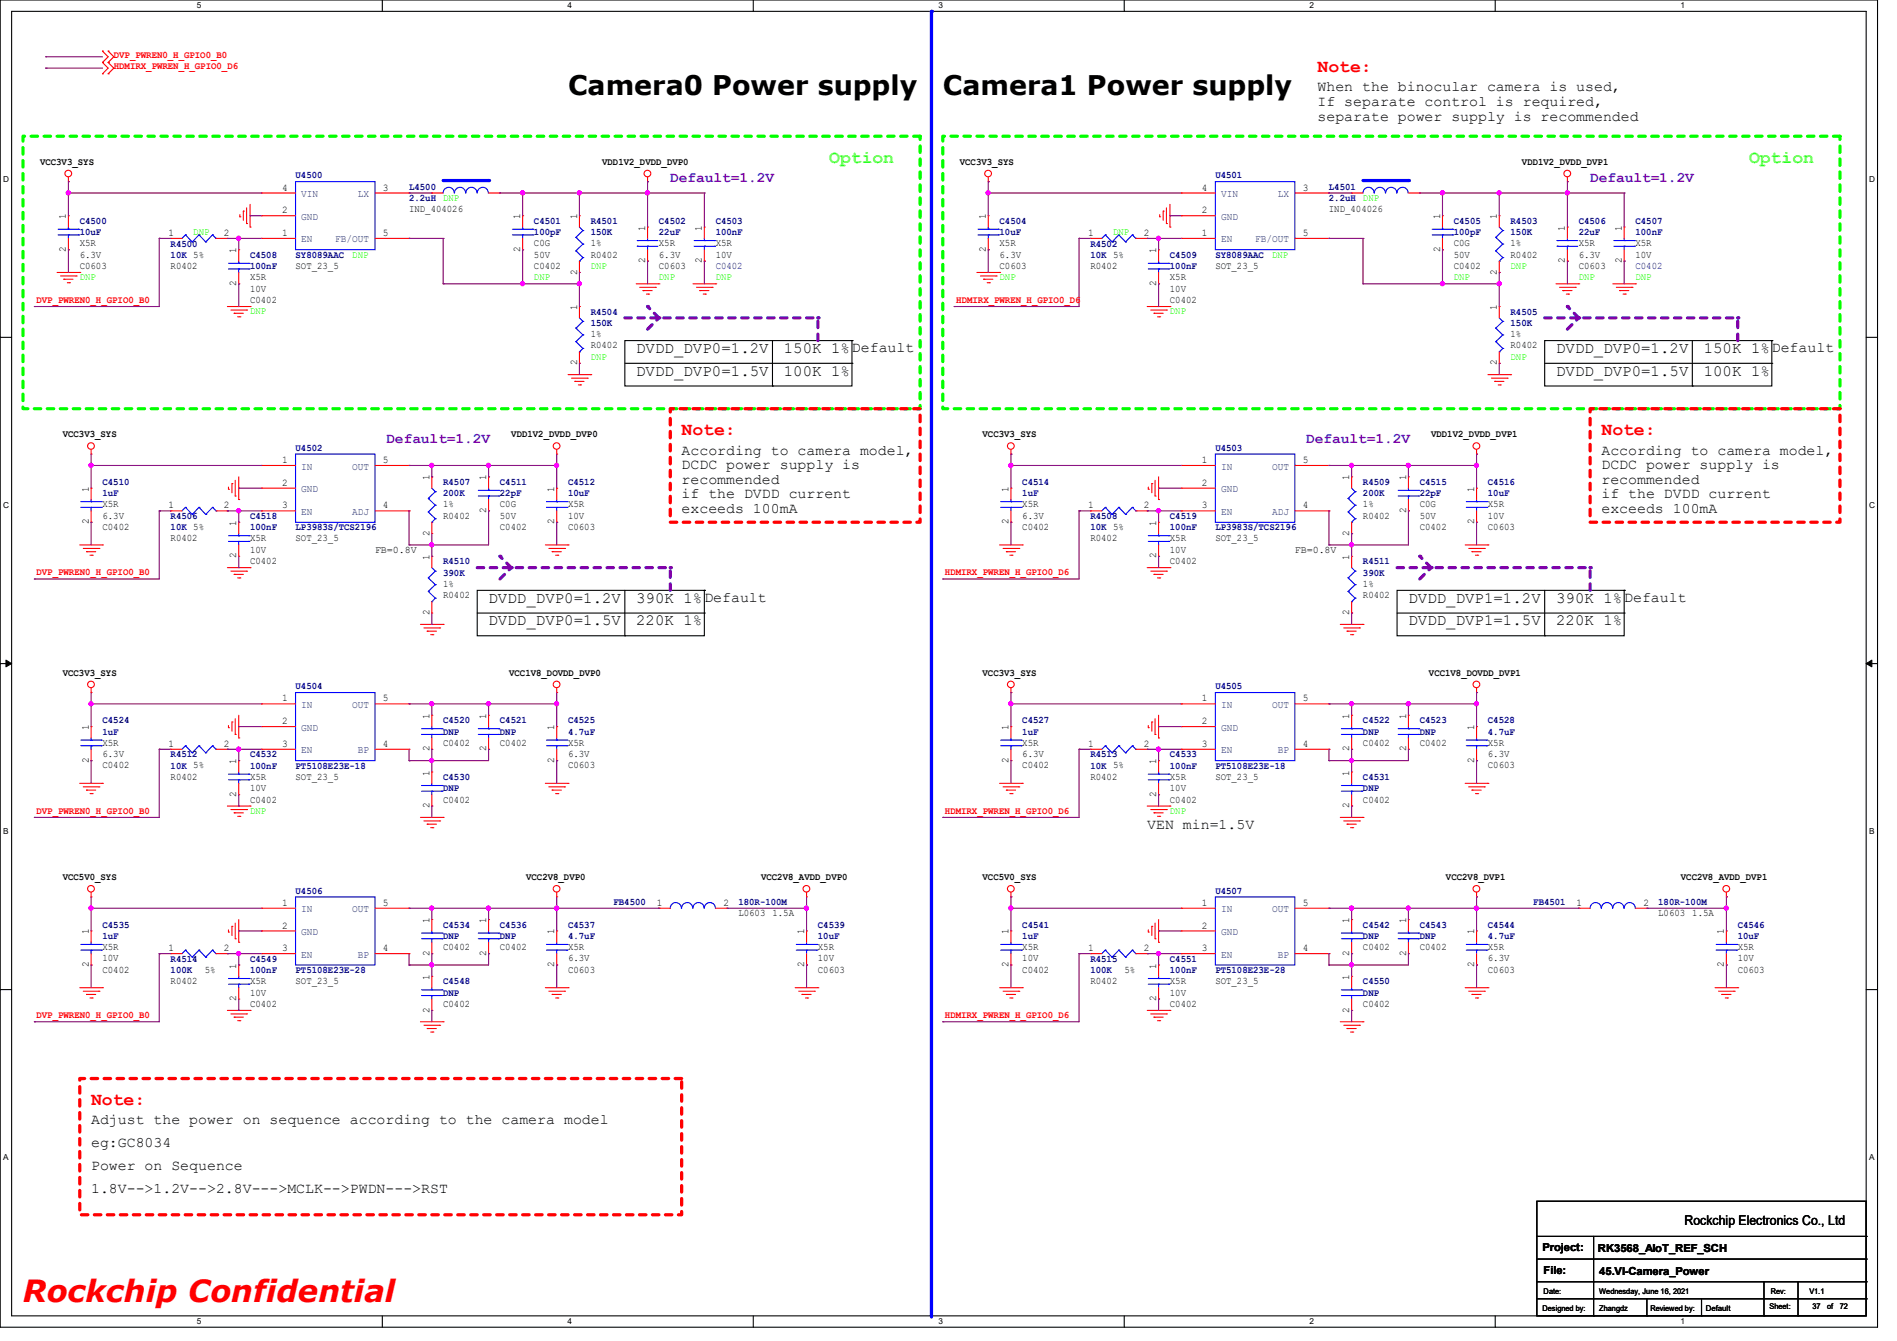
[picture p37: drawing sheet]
<svg xmlns="http://www.w3.org/2000/svg" width="297mm" height="210mm" viewBox="0 0 297 210" stroke-linecap="round" stroke-linejoin="round" font-family="sans-serif">
<defs><g id="words">
<text font-size="4.8" fill="#f00" x="3.6" y="204">Rockchip Confidential</text>
<g font-size="4.2">
<text x="88.9" y="14.9">Camera0 Power supply</text>
<text x="147.6" y="14.9">Camera1 Power supply</text>
</g>
<g font-size="2.8" fill="#f00">
<text x="206.3" y="11.3">Note:</text>
<text x="106.7" y="68.2">Note:</text>
<text x="250.7" y="68.2">Note:</text>
<text x="14.3" y="173.1">Note:</text>
</g>
<g font-size="2.8" fill="#80ff00">
<text x="129.8" y="25.5">Option</text>
<text x="273.9" y="25.5">Option</text>
</g>
<g font-size="2.5">
<text x="99.6" y="58.8">DVDD_DVP0=1.5V</text>
<text x="99.6" y="55.3">DVDD_DVP0=1.2V</text>
<text x="122.7" y="58.8">100K 1%</text>
<text x="122.7" y="55.3">150K 1%Default</text>
<text x="243.6" y="58.8">DVDD_DVP0=1.5V</text>
<text x="243.6" y="55.3">DVDD_DVP0=1.2V</text>
<text x="266.7" y="58.8">100K 1%</text>
<text x="266.7" y="55.3">150K 1%Default</text>
<text x="76.5" y="94.4">DVDD_DVP0=1.2V</text>
<text x="99.6" y="94.4">390K 1%</text>
<text x="220.5" y="94.4">DVDD_DVP1=1.2V</text>
<text x="243.6" y="94.4">390K 1%Default</text>
<text x="76.5" y="98">DVDD_DVP0=1.5V</text>
<text x="99.6" y="98">220K 1%</text>
<text x="220.5" y="98">DVDD_DVP1=1.5V</text>
<text x="243.6" y="98">220K 1%</text>
</g>
<g font-size="2.3">
<text x="206.3" y="14.3">When the binocular camera is used,</text>
<text x="206.3" y="16.6">If separate control is required,</text>
<text x="206.3" y="18.9">separate power supply is recommended</text>
<text x="106.7" y="71.2">According to camera model,</text>
<text x="250.7" y="71.2">According to camera model,</text>
<text x="106.7" y="73.5">DCDC power supply is</text>
<text x="106.7" y="75.8">recommended</text>
<text x="250.7" y="73.5">DCDC power supply is</text>
<text x="250.7" y="75.8">recommended</text>
<text x="106.7" y="78.1">if the DVDD current</text>
<text x="106.7" y="80.3">exceeds 100mA</text>
<text x="250.7" y="78.1">if the DVDD current</text>
<text x="250.7" y="80.3">exceeds 100mA</text>
<text x="110.3" y="94.3">Default</text>
<text x="179.6" y="129.9">VEN min=1.5V</text>
<text x="14.3" y="179.7">eg:GC8034</text>
<text x="14.3" y="176.1">Adjust the power on sequence according to the camera model</text>
<text x="14.3" y="183.2">Power on Sequence</text>
<text x="14.3" y="186.8">1.8V--&gt;1.2V--&gt;2.8V---&gt;MCLK--&gt;PWDN---&gt;RST</text>
</g>
<g font-size="2.3" fill="#8000ff">
<text x="104.9" y="28.5">Default=1.2V</text>
<text x="249" y="28.5">Default=1.2V</text>
<text x="60.5" y="69.4">Default=1.2V</text>
<text x="204.5" y="69.4">Default=1.2V</text>
</g>
<text font-size="2.1" x="263.7" y="191.9">Rockchip Electronics Co., Ltd</text>
<g font-size="1.7">
<text x="241.5" y="196">Project:</text>
<text x="250.2" y="196.1">RK3568_AIoT_REF_SCH</text>
<text x="241.7" y="199.5">File:</text>
<text x="250.4" y="199.7">45.VI-Camera_Power</text>
</g>
<g font-size="1.6" fill="#f00">
<text x="17.8" y="9.1">DVP_PWREN0_H_GPIO0_B0</text>
<text x="17.8" y="10.9">HDMIRX_PWREN_H_GPIO0_D6</text>
<text x="5.7" y="47.5">DVP_PWREN0_H_GPIO0_B0</text>
<text x="149.7" y="47.5">HDMIRX_PWREN_H_GPIO0_D6</text>
<text x="5.7" y="90.1">DVP_PWREN0_H_GPIO0_B0</text>
<text x="148" y="90.1">HDMIRX_PWREN_H_GPIO0_D6</text>
<text x="5.7" y="127.5">DVP_PWREN0_H_GPIO0_B0</text>
<text x="148" y="127.5">HDMIRX_PWREN_H_GPIO0_D6</text>
<text x="5.7" y="159.5">DVP_PWREN0_H_GPIO0_B0</text>
<text x="148" y="159.5">HDMIRX_PWREN_H_GPIO0_D6</text>
</g>
<g font-size="1.6">
<text x="6.3" y="25.8">VCC3V3_SYS</text>
<text x="44.2" y="29.8">4</text>
<text x="59.9" y="29.8">3</text>
<text x="94.3" y="25.8">VDD1V2_DVDD_DVP0</text>
<text x="150.3" y="25.8">VCC3V3_SYS</text>
<text x="188.2" y="29.8">4</text>
<text x="204" y="29.8">3</text>
<text x="238.3" y="25.8">VDD1V2_DVDD_DVP1</text>
<text x="10.3" y="34.3" transform="rotate(-90 10.3 34.3)">1</text>
<text x="44.2" y="33.4">2</text>
<text x="64" y="33.2">IND_404026</text>
<text x="81.5" y="34.3" transform="rotate(-90 81.5 34.3)">1</text>
<text x="90.3" y="34.3" transform="rotate(-90 90.3 34.3)">1</text>
<text x="154.3" y="34.3" transform="rotate(-90 154.3 34.3)">1</text>
<text x="188.2" y="33.4">2</text>
<text x="208.1" y="33.2">IND_404026</text>
<text x="225.5" y="34.3" transform="rotate(-90 225.5 34.3)">1</text>
<text x="234.4" y="34.3" transform="rotate(-90 234.4 34.3)">1</text>
<text x="10.3" y="39.5" transform="rotate(-90 10.3 39.5)">2</text>
<text x="12.5" y="38.6">X5R</text>
<text x="12.5" y="40.3">6.3V</text>
<text x="26.4" y="37">1</text>
<text x="35.1" y="37">2</text>
<text x="37" y="39.7" transform="rotate(-90 37 39.7)">1</text>
<text x="44.2" y="37">1</text>
<text x="59.9" y="37">5</text>
<text x="81.5" y="39.5" transform="rotate(-90 81.5 39.5)">2</text>
<text x="83.6" y="38.6">C0G</text>
<text x="83.6" y="40.3">50V</text>
<text x="92.5" y="40.3">R0402</text>
<text x="92.5" y="38.6">1%</text>
<text x="101" y="41.2" transform="rotate(-90 101 41.2)">2</text>
<text x="101" y="36.1" transform="rotate(-90 101 36.1)">1</text>
<text x="103.2" y="38.6">X5R</text>
<text x="103.2" y="40.3">6.3V</text>
<text x="109.9" y="41.2" transform="rotate(-90 109.9 41.2)">2</text>
<text x="109.9" y="36.1" transform="rotate(-90 109.9 36.1)">1</text>
<text x="112.1" y="38.6">X5R</text>
<text x="112.1" y="40.3">10V</text>
<text x="154.3" y="39.5" transform="rotate(-90 154.3 39.5)">2</text>
<text x="156.5" y="38.6">X5R</text>
<text x="156.5" y="40.3">6.3V</text>
<text x="170.4" y="37">1</text>
<text x="179.1" y="37">2</text>
<text x="181" y="39.7" transform="rotate(-90 181 39.7)">1</text>
<text x="188.2" y="37">1</text>
<text x="204" y="37">5</text>
<text x="225.5" y="39.5" transform="rotate(-90 225.5 39.5)">2</text>
<text x="227.6" y="38.6">C0G</text>
<text x="227.6" y="40.3">50V</text>
<text x="236.5" y="40.3">R0402</text>
<text x="236.5" y="38.6">1%</text>
<text x="245" y="41.2" transform="rotate(-90 245 41.2)">2</text>
<text x="245" y="36.1" transform="rotate(-90 245 36.1)">1</text>
<text x="247.2" y="38.6">X5R</text>
<text x="247.2" y="40.3">6.3V</text>
<text x="253.9" y="41.2" transform="rotate(-90 253.9 41.2)">2</text>
<text x="253.9" y="36.1" transform="rotate(-90 253.9 36.1)">1</text>
<text x="256.1" y="38.6">X5R</text>
<text x="256.1" y="40.3">10V</text>
<text x="12.5" y="42.1">C0603</text>
<text x="26.7" y="42.1">R0402</text>
<text x="37" y="44.8" transform="rotate(-90 37 44.8)">2</text>
<text x="39.2" y="47.5">C0402</text>
<text x="39.2" y="43.9">X5R</text>
<text x="39.2" y="45.7">10V</text>
<text x="46.3" y="42.1">SOT_23_5</text>
<text x="83.6" y="42.1">C0402</text>
<text x="90.3" y="43" transform="rotate(-90 90.3 43)">2</text>
<text x="103.2" y="42.1">C0603</text>
<text x="156.5" y="42.1">C0603</text>
<text x="170.7" y="42.1">R0402</text>
<text x="181" y="44.8" transform="rotate(-90 181 44.8)">2</text>
<text x="183.2" y="47.5">C0402</text>
<text x="183.2" y="43.9">X5R</text>
<text x="183.2" y="45.7">10V</text>
<text x="190.3" y="42.1">SOT_23_5</text>
<text x="227.6" y="42.1">C0402</text>
<text x="234.4" y="43" transform="rotate(-90 234.4 43)">2</text>
<text x="247.2" y="42.1">C0603</text>
<text x="90.3" y="48.6" transform="rotate(-90 90.3 48.6)">1</text>
<text x="92.5" y="52.8">1%</text>
<text x="234.4" y="48.6" transform="rotate(-90 234.4 48.6)">1</text>
<text x="236.5" y="52.8">1%</text>
<text x="90.3" y="57.2" transform="rotate(-90 90.3 57.2)">2</text>
<text x="92.5" y="54.6">R0402</text>
<text x="234.4" y="57.2" transform="rotate(-90 234.4 57.2)">2</text>
<text x="236.5" y="54.6">R0402</text>
<text x="9.8" y="68.5">VCC3V3_SYS</text>
<text x="80.1" y="68.5">VDD1V2_DVDD_DVP0</text>
<text x="153.8" y="68.5">VCC3V3_SYS</text>
<text x="224.1" y="68.5">VDD1V2_DVDD_DVP1</text>
<text x="13.9" y="77" transform="rotate(-90 13.9 77)">1</text>
<text x="44.2" y="72.5">1</text>
<text x="44.2" y="76.1">2</text>
<text x="59.9" y="72.5">5</text>
<text x="67.2" y="75.2" transform="rotate(-90 67.2 75.2)">1</text>
<text x="76.1" y="75.2" transform="rotate(-90 76.1 75.2)">1</text>
<text x="86.8" y="77" transform="rotate(-90 86.8 77)">1</text>
<text x="157.9" y="77" transform="rotate(-90 157.9 77)">1</text>
<text x="188.2" y="72.5">1</text>
<text x="188.2" y="76.1">2</text>
<text x="204" y="72.5">5</text>
<text x="211.2" y="75.2" transform="rotate(-90 211.2 75.2)">1</text>
<text x="220.1" y="75.2" transform="rotate(-90 220.1 75.2)">1</text>
<text x="230.8" y="77" transform="rotate(-90 230.8 77)">1</text>
<text x="13.9" y="82.1" transform="rotate(-90 13.9 82.1)">2</text>
<text x="16" y="83">C0402</text>
<text x="16" y="79.5">X5R</text>
<text x="16" y="81.2">6.3V</text>
<text x="26.4" y="79.6">1</text>
<text x="35.1" y="79.6">2</text>
<text x="37" y="82.3" transform="rotate(-90 37 82.3)">1</text>
<text x="44.2" y="79.6">3</text>
<text x="59.9" y="79.6">4</text>
<text x="67.2" y="83.9" transform="rotate(-90 67.2 83.9)">2</text>
<text x="69.4" y="81.2">R0402</text>
<text x="69.4" y="79.5">1%</text>
<text x="76.1" y="80.3" transform="rotate(-90 76.1 80.3)">2</text>
<text x="78.3" y="83">C0402</text>
<text x="78.3" y="79.5">C0G</text>
<text x="78.3" y="81.2">50V</text>
<text x="86.8" y="82.1" transform="rotate(-90 86.8 82.1)">2</text>
<text x="88.9" y="83">C0603</text>
<text x="88.9" y="79.5">X5R</text>
<text x="88.9" y="81.2">10V</text>
<text x="157.9" y="82.1" transform="rotate(-90 157.9 82.1)">2</text>
<text x="160.1" y="83">C0402</text>
<text x="160.1" y="79.5">X5R</text>
<text x="160.1" y="81.2">6.3V</text>
<text x="170.4" y="79.6">1</text>
<text x="179.1" y="79.6">2</text>
<text x="181" y="82.3" transform="rotate(-90 181 82.3)">1</text>
<text x="188.2" y="79.6">3</text>
<text x="204" y="79.6">4</text>
<text x="211.2" y="83.9" transform="rotate(-90 211.2 83.9)">2</text>
<text x="213.4" y="81.2">R0402</text>
<text x="213.4" y="79.5">1%</text>
<text x="220.1" y="80.3" transform="rotate(-90 220.1 80.3)">2</text>
<text x="222.3" y="83">C0402</text>
<text x="222.3" y="79.5">C0G</text>
<text x="222.3" y="81.2">50V</text>
<text x="230.8" y="82.1" transform="rotate(-90 230.8 82.1)">2</text>
<text x="233" y="83">C0603</text>
<text x="233" y="79.5">X5R</text>
<text x="233" y="81.2">10V</text>
<text x="26.7" y="84.8">R0402</text>
<text x="37" y="87.5" transform="rotate(-90 37 87.5)">2</text>
<text x="39.2" y="88.3">C0402</text>
<text x="39.2" y="84.8">X5R</text>
<text x="39.2" y="86.6">10V</text>
<text x="46.3" y="84.8">SOT_23_5</text>
<text x="58.7" y="86.6">FB=0.8V</text>
<text x="67.2" y="87.7" transform="rotate(-90 67.2 87.7)">1</text>
<text x="170.7" y="84.8">R0402</text>
<text x="181" y="87.5" transform="rotate(-90 181 87.5)">2</text>
<text x="183.2" y="88.3">C0402</text>
<text x="183.2" y="84.8">X5R</text>
<text x="183.2" y="86.6">10V</text>
<text x="190.3" y="84.8">SOT_23_5</text>
<text x="202.7" y="86.6">FB=0.8V</text>
<text x="211.2" y="87.7" transform="rotate(-90 211.2 87.7)">1</text>
<text x="69.4" y="93.7">R0402</text>
<text x="69.4" y="91.9">1%</text>
<text x="213.4" y="93.7">R0402</text>
<text x="213.4" y="91.9">1%</text>
<text x="67.2" y="96.4" transform="rotate(-90 67.2 96.4)">2</text>
<text x="211.2" y="96.4" transform="rotate(-90 211.2 96.4)">2</text>
<text x="9.8" y="105.8">VCC3V3_SYS</text>
<text x="79.7" y="105.8">VCC1V8_DOVDD_DVP0</text>
<text x="153.8" y="105.8">VCC3V3_SYS</text>
<text x="223.7" y="105.8">VCC1V8_DOVDD_DVP1</text>
<text x="44.2" y="109.9">1</text>
<text x="44.2" y="113.4">2</text>
<text x="59.9" y="109.9">5</text>
<text x="67.2" y="112.6" transform="rotate(-90 67.2 112.6)">1</text>
<text x="76.1" y="112.6" transform="rotate(-90 76.1 112.6)">1</text>
<text x="188.2" y="109.9">1</text>
<text x="188.2" y="113.4">2</text>
<text x="204" y="109.9">5</text>
<text x="211.2" y="112.6" transform="rotate(-90 211.2 112.6)">1</text>
<text x="220.1" y="112.6" transform="rotate(-90 220.1 112.6)">1</text>
<text x="13.9" y="119.5" transform="rotate(-90 13.9 119.5)">2</text>
<text x="13.9" y="114.3" transform="rotate(-90 13.9 114.3)">1</text>
<text x="16" y="116.8">X5R</text>
<text x="16" y="118.6">6.3V</text>
<text x="26.4" y="117">1</text>
<text x="35.1" y="117">2</text>
<text x="37" y="119.7" transform="rotate(-90 37 119.7)">1</text>
<text x="44.2" y="117">3</text>
<text x="59.9" y="117">4</text>
<text x="67.2" y="117.7" transform="rotate(-90 67.2 117.7)">2</text>
<text x="69.4" y="116.8">C0402</text>
<text x="76.1" y="117.7" transform="rotate(-90 76.1 117.7)">2</text>
<text x="78.3" y="116.8">C0402</text>
<text x="86.8" y="119.5" transform="rotate(-90 86.8 119.5)">2</text>
<text x="86.8" y="114.3" transform="rotate(-90 86.8 114.3)">1</text>
<text x="88.9" y="116.8">X5R</text>
<text x="88.9" y="118.6">6.3V</text>
<text x="157.9" y="119.5" transform="rotate(-90 157.9 119.5)">2</text>
<text x="157.9" y="114.3" transform="rotate(-90 157.9 114.3)">1</text>
<text x="160.1" y="116.8">X5R</text>
<text x="160.1" y="118.6">6.3V</text>
<text x="170.4" y="117">1</text>
<text x="179.1" y="117">2</text>
<text x="181" y="119.7" transform="rotate(-90 181 119.7)">1</text>
<text x="188.2" y="117">3</text>
<text x="204" y="117">4</text>
<text x="211.2" y="117.7" transform="rotate(-90 211.2 117.7)">2</text>
<text x="213.4" y="116.8">C0402</text>
<text x="220.1" y="117.7" transform="rotate(-90 220.1 117.7)">2</text>
<text x="222.3" y="116.8">C0402</text>
<text x="230.8" y="119.5" transform="rotate(-90 230.8 119.5)">2</text>
<text x="230.8" y="114.3" transform="rotate(-90 230.8 114.3)">1</text>
<text x="233" y="116.8">X5R</text>
<text x="233" y="118.6">6.3V</text>
<text x="16" y="120.4">C0402</text>
<text x="26.7" y="122.1">R0402</text>
<text x="37" y="124.8" transform="rotate(-90 37 124.8)">2</text>
<text x="39.2" y="125.7">C0402</text>
<text x="39.2" y="122.1">X5R</text>
<text x="39.2" y="123.9">10V</text>
<text x="46.3" y="122.1">SOT_23_5</text>
<text x="67.2" y="121.5" transform="rotate(-90 67.2 121.5)">1</text>
<text x="69.4" y="125.7">C0402</text>
<text x="88.9" y="120.4">C0603</text>
<text x="160.1" y="120.4">C0402</text>
<text x="170.7" y="122.1">R0402</text>
<text x="181" y="124.8" transform="rotate(-90 181 124.8)">2</text>
<text x="183.2" y="125.7">C0402</text>
<text x="183.2" y="122.1">X5R</text>
<text x="183.2" y="123.9">10V</text>
<text x="190.3" y="122.1">SOT_23_5</text>
<text x="211.2" y="121.5" transform="rotate(-90 211.2 121.5)">1</text>
<text x="213.4" y="125.7">C0402</text>
<text x="233" y="120.4">C0603</text>
<text x="67.2" y="126.6" transform="rotate(-90 67.2 126.6)">2</text>
<text x="211.2" y="126.6" transform="rotate(-90 211.2 126.6)">2</text>
<text x="9.8" y="137.8">VCC5V0_SYS</text>
<text x="82.4" y="137.8">VCC2V8_DVP0</text>
<text x="119.2" y="137.8">VCC2V8_AVDD_DVP0</text>
<text x="153.8" y="137.8">VCC5V0_SYS</text>
<text x="226.4" y="137.8">VCC2V8_DVP1</text>
<text x="263.2" y="137.8">VCC2V8_AVDD_DVP1</text>
<text x="44.2" y="141.9">1</text>
<text x="59.9" y="141.9">5</text>
<text x="102.8" y="141.9">1</text>
<text x="113.3" y="141.9">2</text>
<text x="115.6" y="143.5">L0603</text>
<text x="120.9" y="143.5">1.5A</text>
<text x="188.2" y="141.9">1</text>
<text x="204" y="141.9">5</text>
<text x="246.8" y="141.9">1</text>
<text x="257.3" y="141.9">2</text>
<text x="259.6" y="143.5">L0603</text>
<text x="265" y="143.5">1.5A</text>
<text x="13.9" y="146.3" transform="rotate(-90 13.9 146.3)">1</text>
<text x="16" y="148.8">X5R</text>
<text x="26.4" y="149">1</text>
<text x="35.1" y="149">2</text>
<text x="44.2" y="145.4">2</text>
<text x="44.2" y="149">3</text>
<text x="59.9" y="149">4</text>
<text x="67.2" y="149.7" transform="rotate(-90 67.2 149.7)">2</text>
<text x="67.2" y="144.6" transform="rotate(-90 67.2 144.6)">1</text>
<text x="69.4" y="148.8">C0402</text>
<text x="76.1" y="149.7" transform="rotate(-90 76.1 149.7)">2</text>
<text x="76.1" y="144.6" transform="rotate(-90 76.1 144.6)">1</text>
<text x="78.3" y="148.8">C0402</text>
<text x="86.8" y="146.3" transform="rotate(-90 86.8 146.3)">1</text>
<text x="88.9" y="148.8">X5R</text>
<text x="125.9" y="146.3" transform="rotate(-90 125.9 146.3)">1</text>
<text x="128.1" y="148.8">X5R</text>
<text x="157.9" y="146.3" transform="rotate(-90 157.9 146.3)">1</text>
<text x="160.1" y="148.8">X5R</text>
<text x="170.4" y="149">1</text>
<text x="179.1" y="149">2</text>
<text x="188.2" y="145.4">2</text>
<text x="188.2" y="149">3</text>
<text x="204" y="149">4</text>
<text x="211.2" y="149.7" transform="rotate(-90 211.2 149.7)">2</text>
<text x="211.2" y="144.6" transform="rotate(-90 211.2 144.6)">1</text>
<text x="213.4" y="148.8">C0402</text>
<text x="220.1" y="149.7" transform="rotate(-90 220.1 149.7)">2</text>
<text x="220.1" y="144.6" transform="rotate(-90 220.1 144.6)">1</text>
<text x="222.3" y="148.8">C0402</text>
<text x="230.8" y="146.3" transform="rotate(-90 230.8 146.3)">1</text>
<text x="233" y="148.8">X5R</text>
<text x="269.9" y="146.3" transform="rotate(-90 269.9 146.3)">1</text>
<text x="272.1" y="148.8">X5R</text>
<text x="13.9" y="151.5" transform="rotate(-90 13.9 151.5)">2</text>
<text x="16" y="152.4">C0402</text>
<text x="16" y="150.6">10V</text>
<text x="26.7" y="154.1">R0402</text>
<text x="32" y="152.4">5%</text>
<text x="37" y="151.7" transform="rotate(-90 37 151.7)">1</text>
<text x="39.2" y="154.1">X5R</text>
<text x="39.2" y="155.9">10V</text>
<text x="46.3" y="154.1">SOT_23_5</text>
<text x="67.2" y="153.5" transform="rotate(-90 67.2 153.5)">1</text>
<text x="86.8" y="151.5" transform="rotate(-90 86.8 151.5)">2</text>
<text x="88.9" y="152.4">C0603</text>
<text x="88.9" y="150.6">6.3V</text>
<text x="125.9" y="151.5" transform="rotate(-90 125.9 151.5)">2</text>
<text x="128.1" y="152.4">C0603</text>
<text x="128.1" y="150.6">10V</text>
<text x="157.9" y="151.5" transform="rotate(-90 157.9 151.5)">2</text>
<text x="160.1" y="152.4">C0402</text>
<text x="160.1" y="150.6">10V</text>
<text x="170.7" y="154.1">R0402</text>
<text x="176.1" y="152.4">5%</text>
<text x="181" y="151.7" transform="rotate(-90 181 151.7)">1</text>
<text x="183.2" y="154.1">X5R</text>
<text x="183.2" y="155.9">10V</text>
<text x="190.3" y="154.1">SOT_23_5</text>
<text x="211.2" y="153.5" transform="rotate(-90 211.2 153.5)">1</text>
<text x="230.8" y="151.5" transform="rotate(-90 230.8 151.5)">2</text>
<text x="233" y="152.4">C0603</text>
<text x="233" y="150.6">6.3V</text>
<text x="269.9" y="151.5" transform="rotate(-90 269.9 151.5)">2</text>
<text x="272.1" y="152.4">C0603</text>
<text x="272.1" y="150.6">10V</text>
<text x="37" y="156.8" transform="rotate(-90 37 156.8)">2</text>
<text x="39.2" y="157.7">C0402</text>
<text x="67.2" y="158.6" transform="rotate(-90 67.2 158.6)">2</text>
<text x="69.4" y="157.7">C0402</text>
<text x="181" y="156.8" transform="rotate(-90 181 156.8)">2</text>
<text x="183.2" y="157.7">C0402</text>
<text x="211.2" y="158.6" transform="rotate(-90 211.2 158.6)">2</text>
<text x="213.4" y="157.7">C0402</text>
</g>
<g font-size="1.6" fill="#000080">
<text x="46.3" y="27.9">U4500</text>
<text x="64" y="29.7">L4500</text>
<text x="190.3" y="27.9">U4501</text>
<text x="208.1" y="29.7">L4501</text>
<text x="12.5" y="35.1">C4500</text>
<text x="64" y="31.5">2.2uH</text>
<text x="83.6" y="35.1">C4501</text>
<text x="92.5" y="35.1">R4501</text>
<text x="103.2" y="35.1">C4502</text>
<text x="112.1" y="35.1">C4503</text>
<text x="156.5" y="35.1">C4504</text>
<text x="208.1" y="31.5">2.2uH</text>
<text x="227.6" y="35.1">C4505</text>
<text x="236.5" y="35.1">R4503</text>
<text x="247.2" y="35.1">C4506</text>
<text x="256.1" y="35.1">C4507</text>
<text x="12.5" y="36.8">10uF</text>
<text x="26.7" y="38.6">R4500</text>
<text x="26.7" y="40.4">10K 5%</text>
<text x="39.2" y="40.4">C4508</text>
<text x="46.3" y="40.4">SY8089AAC</text>
<text x="83.6" y="36.8">100pF</text>
<text x="92.5" y="36.8">150K</text>
<text x="103.2" y="36.8">22uF</text>
<text x="112.1" y="36.8">100nF</text>
<text x="156.5" y="36.8">10uF</text>
<text x="170.7" y="38.6">R4502</text>
<text x="170.7" y="40.4">10K 5%</text>
<text x="183.2" y="40.4">C4509</text>
<text x="190.3" y="40.4">SY8089AAC</text>
<text x="227.6" y="36.8">100pF</text>
<text x="236.5" y="36.8">150K</text>
<text x="247.2" y="36.8">22uF</text>
<text x="256.1" y="36.8">100nF</text>
<text x="39.2" y="42.2">100nF</text>
<text x="112.1" y="42.1">C0402</text>
<text x="183.2" y="42.2">100nF</text>
<text x="256.1" y="42.1">C0402</text>
<text x="92.5" y="49.3">R4504</text>
<text x="92.5" y="51.1">150K</text>
<text x="236.5" y="49.3">R4505</text>
<text x="236.5" y="51.1">150K</text>
<text x="46.3" y="70.6">U4502</text>
<text x="190.3" y="70.6">U4503</text>
<text x="16" y="75.9">C4510</text>
<text x="16" y="77.7">1uF</text>
<text x="69.4" y="75.9">R4507</text>
<text x="69.4" y="77.7">200K</text>
<text x="78.3" y="75.9">C4511</text>
<text x="78.3" y="77.7">22pF</text>
<text x="88.9" y="75.9">C4512</text>
<text x="88.9" y="77.7">10uF</text>
<text x="160.1" y="75.9">C4514</text>
<text x="160.1" y="77.7">1uF</text>
<text x="213.4" y="75.9">R4509</text>
<text x="213.4" y="77.7">200K</text>
<text x="222.3" y="75.9">C4515</text>
<text x="222.3" y="77.7">22pF</text>
<text x="233" y="75.9">C4516</text>
<text x="233" y="77.7">10uF</text>
<text x="26.7" y="81.3">R4506</text>
<text x="26.7" y="83.1">10K 5%</text>
<text x="39.2" y="81.3">C4518</text>
<text x="39.2" y="83.1">100nF</text>
<text x="46.3" y="83.1">LP3983S/TCS2196</text>
<text x="170.7" y="81.3">R4508</text>
<text x="170.7" y="83.1">10K 5%</text>
<text x="183.2" y="81.3">C4519</text>
<text x="183.2" y="83.1">100nF</text>
<text x="190.3" y="83.1">LP3983S/TCS2196</text>
<text x="69.4" y="88.4">R4510</text>
<text x="213.4" y="88.4">R4511</text>
<text x="69.4" y="90.2">390K</text>
<text x="213.4" y="90.2">390K</text>
<text x="46.3" y="107.9">U4504</text>
<text x="190.3" y="107.9">U4505</text>
<text x="16" y="113.3">C4524</text>
<text x="69.4" y="113.3">C4520</text>
<text x="78.3" y="113.3">C4521</text>
<text x="88.9" y="113.3">C4525</text>
<text x="160.1" y="113.3">C4527</text>
<text x="213.4" y="113.3">C4522</text>
<text x="222.3" y="113.3">C4523</text>
<text x="233" y="113.3">C4528</text>
<text x="16" y="115.1">1uF</text>
<text x="26.7" y="118.6">R4512</text>
<text x="39.2" y="118.6">C4532</text>
<text x="69.4" y="115.1">DNP</text>
<text x="78.3" y="115.1">DNP</text>
<text x="88.9" y="115.1">4.7uF</text>
<text x="160.1" y="115.1">1uF</text>
<text x="170.7" y="118.6">R4513</text>
<text x="183.2" y="118.6">C4533</text>
<text x="213.4" y="115.1">DNP</text>
<text x="222.3" y="115.1">DNP</text>
<text x="233" y="115.1">4.7uF</text>
<text x="26.7" y="120.4">10K 5%</text>
<text x="39.2" y="120.4">100nF</text>
<text x="46.3" y="120.4">PT5108E23E-18</text>
<text x="69.4" y="122.2">C4530</text>
<text x="69.4" y="123.9">DNP</text>
<text x="170.7" y="120.4">10K 5%</text>
<text x="183.2" y="120.4">100nF</text>
<text x="190.3" y="120.4">PT5108E23E-18</text>
<text x="213.4" y="122.2">C4531</text>
<text x="213.4" y="123.9">DNP</text>
<text x="46.3" y="140">U4506</text>
<text x="96.1" y="141.7">FB4500</text>
<text x="115.6" y="141.7">180R-100M</text>
<text x="190.3" y="140">U4507</text>
<text x="240.1" y="141.7">FB4501</text>
<text x="259.6" y="141.7">180R-100M</text>
<text x="16" y="145.3">C4535</text>
<text x="16" y="147.1">1uF</text>
<text x="69.4" y="145.3">C4534</text>
<text x="69.4" y="147.1">DNP</text>
<text x="78.3" y="145.3">C4536</text>
<text x="78.3" y="147.1">DNP</text>
<text x="88.9" y="145.3">C4537</text>
<text x="88.9" y="147.1">4.7uF</text>
<text x="128.1" y="145.3">C4539</text>
<text x="128.1" y="147.1">10uF</text>
<text x="160.1" y="145.3">C4541</text>
<text x="160.1" y="147.1">1uF</text>
<text x="213.4" y="145.3">C4542</text>
<text x="213.4" y="147.1">DNP</text>
<text x="222.3" y="145.3">C4543</text>
<text x="222.3" y="147.1">DNP</text>
<text x="233" y="145.3">C4544</text>
<text x="233" y="147.1">4.7uF</text>
<text x="272.1" y="145.3">C4546</text>
<text x="272.1" y="147.1">10uF</text>
<text x="26.7" y="150.6">R4514</text>
<text x="26.7" y="152.4">100K</text>
<text x="39.2" y="150.6">C4549</text>
<text x="39.2" y="152.4">100nF</text>
<text x="46.3" y="152.4">PT5108E23E-28</text>
<text x="69.4" y="154.2">C4548</text>
<text x="69.4" y="156">DNP</text>
<text x="170.7" y="150.6">R4515</text>
<text x="170.7" y="152.4">100K</text>
<text x="183.2" y="150.6">C4551</text>
<text x="183.2" y="152.4">100nF</text>
<text x="190.3" y="152.4">PT5108E23E-28</text>
<text x="213.4" y="154.2">C4550</text>
<text x="213.4" y="156">DNP</text>
</g>
<g font-size="1.6" fill="#004080">
<text x="47.2" y="34.4">GND</text>
<text x="47.2" y="30.9">VIN</text>
<text x="56" y="30.9">LX</text>
<text x="191.2" y="34.4">GND</text>
<text x="191.2" y="30.9">VIN</text>
<text x="200.1" y="30.9">LX</text>
<text x="47.2" y="38">EN</text>
<text x="52.5" y="38">FB/OUT</text>
<text x="191.2" y="38">EN</text>
<text x="196.5" y="38">FB/OUT</text>
<text x="47.2" y="73.5">IN</text>
<text x="47.2" y="77.1">GND</text>
<text x="55.2" y="73.5">OUT</text>
<text x="191.2" y="73.5">IN</text>
<text x="191.2" y="77.1">GND</text>
<text x="199.2" y="73.5">OUT</text>
<text x="47.2" y="80.6">EN</text>
<text x="55.2" y="80.6">ADJ</text>
<text x="191.2" y="80.6">EN</text>
<text x="199.2" y="80.6">ADJ</text>
<text x="47.2" y="110.9">IN</text>
<text x="55.2" y="110.9">OUT</text>
<text x="191.2" y="110.9">IN</text>
<text x="199.2" y="110.9">OUT</text>
<text x="47.2" y="114.4">GND</text>
<text x="47.2" y="118">EN</text>
<text x="56" y="118">BP</text>
<text x="191.2" y="114.4">GND</text>
<text x="191.2" y="118">EN</text>
<text x="200.1" y="118">BP</text>
<text x="47.2" y="142.9">IN</text>
<text x="55.2" y="142.9">OUT</text>
<text x="191.2" y="142.9">IN</text>
<text x="199.2" y="142.9">OUT</text>
<text x="47.2" y="146.4">GND</text>
<text x="47.2" y="150">EN</text>
<text x="56" y="150">BP</text>
<text x="191.2" y="146.4">GND</text>
<text x="191.2" y="150">EN</text>
<text x="200.1" y="150">BP</text>
</g>
<g font-size="1.6" fill="#0f0">
<text x="69.4" y="31.5">DNP</text>
<text x="213.4" y="31.5">DNP</text>
<text x="30.3" y="36.8">DNP</text>
<text x="55.2" y="40.3">DNP</text>
<text x="174.3" y="36.8">DNP</text>
<text x="199.2" y="40.3">DNP</text>
<text x="12.5" y="43.9">DNP</text>
<text x="83.6" y="43.9">DNP</text>
<text x="92.5" y="42.1">DNP</text>
<text x="103.2" y="43.9">DNP</text>
<text x="112.1" y="43.9">DNP</text>
<text x="156.5" y="43.9">DNP</text>
<text x="227.6" y="43.9">DNP</text>
<text x="236.5" y="42.1">DNP</text>
<text x="247.2" y="43.9">DNP</text>
<text x="256.1" y="43.9">DNP</text>
<text x="39.2" y="49.2">DNP</text>
<text x="183.2" y="49.2">DNP</text>
<text x="92.5" y="56.3">DNP</text>
<text x="236.5" y="56.3">DNP</text>
<text x="39.2" y="127.5">DNP</text>
<text x="183.2" y="127.5">DNP</text>
</g>
<g font-size="1.3">
<text x="30.8" y="1.3">5</text>
<text x="88.9" y="1.3">4</text>
<text x="146.9" y="1.3">3</text>
<text x="205" y="1.3">2</text>
<text x="263.1" y="1.3">1</text>
<text x=".5" y="28.4">D</text>
<text x="292.7" y="28.4">D</text>
<text x=".5" y="79.5">C</text>
<text x="292.7" y="79.5">C</text>
<text x=".5" y="130.6">B</text>
<text x="292.7" y="130.6">B</text>
<text x=".5" y="181.7">A</text>
<text x="292.7" y="181.7">A</text>
<text x="30.8" y="207.4">5</text>
<text x="88.9" y="207.4">4</text>
<text x="146.9" y="207.4">3</text>
<text x="205" y="207.4">2</text>
<text x="263.1" y="207.4">1</text>
</g>
<g font-size="1.2">
<text x="241.7" y="202.6">Date:</text>
<text x="250.4" y="202.6">Wednesday, June 16, 2021</text>
<text x="277.2" y="202.6">Rev:</text>
<text x="283.3" y="202.6">V1.1</text>
<text x="241.5" y="205.3">Designed by:</text>
<text x="250.4" y="205.3">Zhangdz</text>
<text x="258.4" y="205.3">Reviewed by:</text>
<text x="267.1" y="205.3">Default</text>
<text x="277.1" y="205.1">Sheet:</text>
<text x="283.8" y="205.1">37</text>
<text x="286.1" y="205.1">of</text>
<text x="288.1" y="205.1">72</text>
</g>
</g></defs>
<path d="M0 0h294v207.9h-294zM1.8 1.8h290.4v204.3h-290.4z" fill="none" stroke="#000" stroke-width=".17"/>
<g fill="#fff">
<path d="M30.8 .2h.7v1.4h-.7z"/>
<path d="M30.8 206.2h.7v1.4h-.7z"/>
</g>
<path d="M59.9 0v1.8M59.9 206.1v1.8" fill="none" stroke="#000" stroke-width=".17"/>
<g fill="#fff">
<path d="M88.9 .2h.6v1.4h-.6z"/>
<path d="M88.9 206.2h.6v1.4h-.6z"/>
</g>
<path d="M117.9 0v1.8M117.9 206.1v1.8" fill="none" stroke="#000" stroke-width=".17"/>
<g fill="#fff">
<path d="M146.9 .2h.7v1.4h-.7z"/>
<path d="M146.9 206.2h.7v1.4h-.7z"/>
</g>
<path d="M176 0v1.8M176 206.1v1.8" fill="none" stroke="#000" stroke-width=".17"/>
<g fill="#fff">
<path d="M205 .2h.7v1.4h-.7z"/>
<path d="M205 206.2h.7v1.4h-.7z"/>
</g>
<path d="M234.1 0v1.8M234.1 206.1v1.8" fill="none" stroke="#000" stroke-width=".17"/>
<g fill="#fff">
<path d="M263.1 .2h.7v1.4h-.7z"/>
<path d="M263.1 206.2h.7v1.4h-.7z"/>
<path d="M.5 27.3h.9v1.4h-.9z"/>
<path d="M292.7 27.3h.8v1.4h-.8z"/>
<path d="M.5 78.4h.9v1.4h-.9z"/>
<path d="M292.7 78.4h.8v1.4h-.8z"/>
</g>
<path d="M0 52.8h1.8M292.2 52.8h1.8" fill="none" stroke="#000" stroke-width=".17"/>
<g fill="#fff">
<path d="M.5 129.5h.8v1.4h-.8z"/>
<path d="M292.7 129.5h.8v1.4h-.8z"/>
</g>
<path d="M0 103.9h1.8M292.2 103.9h1.8" fill="none" stroke="#000" stroke-width=".17"/>
<path d="M.9 103.4l.9 .5-.9 .5zM292.2 103.9l.9-.5v1z" fill="#000" stroke="#000" stroke-width=".16"/>
<g fill="#fff">
<path d="M.5 180.5h.8v1.4h-.8z"/>
<path d="M292.7 180.5h.8v1.4h-.8z"/>
</g>
<path d="M0 155h1.8M292.2 155h1.8" fill="none" stroke="#000" stroke-width=".17"/>
<path d="M74.7 88.9h30.2" fill="none" stroke="#8000ff" stroke-width=".51" stroke-dasharray="1 1"/>
<circle cx="104.9" cy="88.9" r=".25" fill="#8000ff" stroke-dasharray="1 1"/>
<path d="M78.3 90.7l1.8-1.8" fill="none" stroke="#8000ff" stroke-width=".51" stroke-dasharray="1 1"/>
<circle cx="80.1" cy="88.9" r=".25" fill="#8000ff" stroke-dasharray="1 1"/>
<path d="M80.1 88.9l-1.8-1.8" fill="none" stroke="#8000ff" stroke-width=".51" stroke-dasharray="1 1"/>
<circle cx="78.3" cy="87.1" r=".25" fill="#8000ff" stroke-dasharray="1 1"/>
<path d="M74.7 92.5h35.6v7.1h-35.6zM74.7 96h35.6M97.8 99.6h.1M97.8 92.5v7.1M110.3 96h.1M110.3 92.5h.1" fill="none" stroke="#000" stroke-width=".17"/>
<path d="M104.9 92.5v-3.6" fill="none" stroke="#8000ff" stroke-width=".51" stroke-dasharray="1 1"/>
<circle cx="104.9" cy="88.9" r=".25" fill="#8000ff" stroke-dasharray="1 1"/>
<path d="M218.7 92.5h35.6v7.1h-35.6zM218.7 96h35.6M241.9 99.6h.1M241.9 92.5v7.1M254.3 96h.1M254.3 92.5h.1" fill="none" stroke="#000" stroke-width=".17"/>
<path d="M249 92.5v-3.6" fill="none" stroke="#8000ff" stroke-width=".51" stroke-dasharray="1 1"/>
<circle cx="249" cy="88.9" r=".25" fill="#8000ff" stroke-dasharray="1 1"/>
<path d="M218.7 88.9h30.3" fill="none" stroke="#8000ff" stroke-width=".51" stroke-dasharray="1 1"/>
<circle cx="249" cy="88.9" r=".25" fill="#8000ff" stroke-dasharray="1 1"/>
<path d="M222.3 90.7l1.8-1.8" fill="none" stroke="#8000ff" stroke-width=".51" stroke-dasharray="1 1"/>
<circle cx="224.1" cy="88.9" r=".25" fill="#8000ff" stroke-dasharray="1 1"/>
<path d="M224.1 88.9l-1.8-1.8" fill="none" stroke="#8000ff" stroke-width=".51" stroke-dasharray="1 1"/>
<circle cx="222.3" cy="87.1" r=".25" fill="#8000ff" stroke-dasharray="1 1"/>
<path d="M97.8 53.3h35.6v7.2h-35.6zM97.8 56.9h35.6M120.9 53.3v7.2M133.4 56.9h.1M133.4 53.3h.1M120.9 60.5h.1" fill="none" stroke="#000" stroke-width=".17"/>
<path d="M128.1 53.3v-3.5" fill="none" stroke="#8000ff" stroke-width=".51" stroke-dasharray="1 1"/>
<circle cx="128.1" cy="49.8" r=".25" fill="#8000ff" stroke-dasharray="1 1"/>
<path d="M101.4 51.6l1.8-1.8" fill="none" stroke="#8000ff" stroke-width=".51" stroke-dasharray="1 1"/>
<circle cx="103.2" cy="49.8" r=".25" fill="#8000ff" stroke-dasharray="1 1"/>
<path d="M103.2 49.8l-1.8-1.8" fill="none" stroke="#8000ff" stroke-width=".51" stroke-dasharray="1 1"/>
<circle cx="101.4" cy="48" r=".25" fill="#8000ff" stroke-dasharray="1 1"/>
<path d="M97.8 49.8h30.3" fill="none" stroke="#8000ff" stroke-width=".51" stroke-dasharray="1 1"/>
<circle cx="128.1" cy="49.8" r=".25" fill="#8000ff" stroke-dasharray="1 1"/>
<path d="M3.6 21.3h140.5v42.7h-140.5z" fill="none" stroke="#0f0" stroke-width=".51" stroke-dasharray="1 1"/>
<path d="M104.9 64h39.2v17.8h-39.2zM12.5 168.9h94.2v21.3h-94.2z" fill="none" stroke="#f00" stroke-width=".51" stroke-dasharray="1 1"/>
<path d="M241.9 53.3h35.5v7.2h-35.5zM241.9 56.9h35.5M265 53.3v7.2M277.4 56.9h.1M277.4 53.3h.1M265 60.5h.1" fill="none" stroke="#000" stroke-width=".17"/>
<path d="M272.1 53.3v-3.5" fill="none" stroke="#8000ff" stroke-width=".51" stroke-dasharray="1 1"/>
<circle cx="272.1" cy="49.8" r=".25" fill="#8000ff" stroke-dasharray="1 1"/>
<path d="M245.4 51.6l1.8-1.8" fill="none" stroke="#8000ff" stroke-width=".51" stroke-dasharray="1 1"/>
<circle cx="247.2" cy="49.8" r=".25" fill="#8000ff" stroke-dasharray="1 1"/>
<path d="M247.2 49.8l-1.8-1.8" fill="none" stroke="#8000ff" stroke-width=".51" stroke-dasharray="1 1"/>
<circle cx="245.4" cy="48" r=".25" fill="#8000ff" stroke-dasharray="1 1"/>
<path d="M241.9 49.8h30.2" fill="none" stroke="#8000ff" stroke-width=".51" stroke-dasharray="1 1"/>
<circle cx="272.1" cy="49.8" r=".25" fill="#8000ff" stroke-dasharray="1 1"/>
<path d="M147.6 21.3h140.5v42.7h-140.5z" fill="none" stroke="#0f0" stroke-width=".51" stroke-dasharray="1 1"/>
<path d="M249 64h39.1v17.8h-39.1z" fill="none" stroke="#f00" stroke-width=".51" stroke-dasharray="1 1"/>
<path d="M145.8 1.8v204.4" fill="none" stroke="#00f" stroke-width=".51"/>
<circle cx="145.8" cy="1.8" r=".25" fill="#00f"/>
<g fill="none" stroke="#f00" stroke-width=".17">
<path d="M16 9.8h.1M16 8h.1M16 11.6h.1M16 8l.9 .9-.9 .9M16 9.8l.9 .9-.9 .9M16.9 9.8h.1M16.9 8h.1M16.9 11.6h.1M16.9 8l.9 .9-.9 .9M16.9 9.8l.9 .9-.9 .9M10.7 28.4h.1M10.7 27.7v.7"/>
<path d="M37.5 34h.1M37.5 33.6v.4M38.1 33.1h.1M38.1 33.1v1.4M38.6 35h.1M38.6 32.6v2.4M39.2 35.6h.1M39.2 32v3.6M101.4 28.4h.1M101.4 27.7v.7M154.7 28.4h.1M154.7 27.7v.7"/>
<path d="M181.6 34h.1M181.6 33.6v.4M182.1 33.1h.1M182.1 33.1v1.4M182.6 35h.1M182.6 32.6v2.4M183.2 35.6h.1M183.2 32v3.6M245.4 28.4h.1M245.4 27.7v.7M8.9 42.7h3.6M9.5 43.2h2.4"/>
<path d="M10 43.7h.1M10 43.7h1.4M10.5 44.3h.4M10.9 44.3h.1M11.9 43.2h.1M12.5 42.7h.1M35.6 48h3.6M36.2 48.6h2.4M36.7 49.1h.1M36.7 49.1h1.4M37.2 49.6h.3M37.5 49.6h.1"/>
<path d="M38.6 48.6h.1M39.2 48h.1M88.9 58.7h3.6M89.5 59.2h2.4M90 59.7h.1M90 59.7h1.4M91.9 59.2h.1M92.5 58.7h.1M99.6 44.4h3.6M100.2 45h2.4M100.7 45.5h.1M100.7 45.5h1.4"/>
<path d="M101.2 46.1h.4M101.6 46.1h.1M102.6 45h.1M103.2 44.4h.1M108.5 44.4h3.6M109.1 45h2.4M109.6 45.5h.1M109.6 45.5h1.4M110.1 46.1h.3M110.4 46.1h.1M111.5 45h.1M112.1 44.4h.1"/>
<path d="M153 42.7h3.5M153.5 43.2h2.5M154 43.7h.1M154 43.7h1.4M154.6 44.3h.3M154.9 44.3h.1M156 43.2h.1M156.5 42.7h.1M179.6 48h3.6M180.2 48.6h2.4M180.7 49.1h.1M180.7 49.1h1.4"/>
<path d="M181.2 49.6h.4M181.6 49.6h.1M182.6 48.6h.1M183.2 48h.1M233 58.7h3.5M233.5 59.2h2.5M234 59.7h.1M234 59.7h1.5M234.7 48h.1M234.7 56.9h.1M234.7 48v1.8M234.7 55.1v1.8"/>
<path d="M236 59.2h.1M236.5 58.7h.1M243.6 44.4h3.6M244.2 45h2.4M244.7 45.5h.1M244.7 45.5h1.4M245.2 46.1h.4M245.6 46.1h.1M246.6 45h.1M247.2 44.4h.1M252.5 44.4h3.6M253.1 45h2.4"/>
<path d="M253.6 45.5h.1M253.6 45.5h1.4M254.1 46.1h.4M254.5 46.1h.1M255.5 45h.1M256.1 44.4h.1M14.3 71.1h.1M14.3 70.4v.7M35.8 76.6h.1M35.8 76.3v.3M36.3 75.7h.1M36.3 75.7v1.5"/>
<path d="M36.8 77.7h.1M36.8 75.2v2.5M37.4 78.2h.1M37.4 74.7v3.5M87.2 71.1h.1M87.2 70.4v.7M90.6 60.3h.3M90.9 60.3h.1M158.3 71.1h.1M158.3 70.4v.7M179.8 76.6h.1M179.8 76.3v.3"/>
<path d="M180.3 75.7h.1M180.3 75.7v1.5M180.8 77.7h.1M180.8 75.2v2.5M181.4 78.2h.1M181.4 74.7v3.5M231.2 71.1h.1M231.2 70.4v.7M234.6 60.3h.3M234.9 60.3h.1M12.5 85.3h3.5M13 85.9h2.5"/>
<path d="M13.5 86.4h.1M13.5 86.4h1.5M14.1 87h.3M14.4 87h.1M15.5 85.9h.1M16 85.3h.1M35.6 88.9h3.6M36.2 89.5h2.4M36.7 90h.1M36.7 90h1.4M37.2 90.5h.3M37.5 90.5h.1"/>
<path d="M38.6 89.5h.1M39.2 88.9h.1M65.8 97.8h3.6M66.4 98.3h2.4M66.9 98.8h.1M66.9 98.8h1.4M67.4 99.4h.4M67.6 87.1h.1M67.6 96h.1M67.6 87.1v1.8M67.6 94.2v1.8M67.8 99.4h.1"/>
<path d="M68.8 98.3h.1M69.4 97.8h.1M85.4 85.3h3.5M85.9 85.9h2.5M86.4 86.4h.1M86.4 86.4h1.5M87 87h.3M87.3 87h.1M88.4 85.9h.1M88.9 85.3h.1M156.5 85.3h3.6M157.1 85.9h2.4"/>
<path d="M157.6 86.4h.1M157.6 86.4h1.4M158.1 87h.4M158.5 87h.1M159.5 85.9h.1M160.1 85.3h.1M179.6 88.9h3.6M180.2 89.5h2.4M180.7 90h.1M180.7 90h1.4M181.2 90.5h.4M181.6 90.5h.1"/>
<path d="M182.6 89.5h.1M183.2 88.9h.1M209.8 97.8h3.6M210.4 98.3h2.5M210.9 98.8h.1M210.9 98.8h1.4M211.5 99.4h.3M211.6 87.1h.1M211.6 96h.1M211.6 87.1v1.8M211.6 94.2v1.8M211.8 99.4h.1"/>
<path d="M212.9 98.3h.1M213.4 97.8h.1M229.4 85.3h3.6M230 85.9h2.4M230.5 86.4h.1M230.5 86.4h1.4M231 87h.4M231.4 87h.1M232.4 85.9h.1M233 85.3h.1M14.3 108.5h.1M14.3 107.7v.8"/>
<path d="M35.8 114h.1M35.8 113.6v.4M36.3 113.1h.1M36.3 113.1v1.4M36.8 115h.1M36.8 112.6v2.4M37.4 115.6h.1M37.4 112v3.6M87.2 108.5h.1M87.2 107.7v.8M158.3 108.5h.1M158.3 107.7v.8"/>
<path d="M179.8 114h.1M179.8 113.6v.4M180.3 113.1h.1M180.3 113.1v1.4M180.8 115h.1M180.8 112.6v2.4M181.4 115.6h.1M181.4 112v3.6M185 110.2h.1M185 113.8h.1M185 117.3h.1M185 110.2h5.3"/>
<path d="M185 113.8h5.3M185 117.3h5.3M202.7 110.2h5.4M202.7 117.3h5.4M208.1 117.3h.1M208.1 110.2h.1M231.2 108.5h.1M231.2 107.7v.8M12.5 122.7h3.5M13 123.2h2.5M13.5 123.7h.1M13.5 123.7h1.5"/>
<path d="M14.1 124.3h.3M14.3 139.7v.8M14.4 124.3h.1M15.5 123.2h.1M16 122.7h.1M35.6 126.2h3.6M36.2 126.8h2.4M36.7 127.3h.1M36.7 127.3h1.4M37.2 127.8h.3M37.5 127.8h.1M38.6 126.8h.1"/>
<path d="M39.2 126.2h.1M65.8 128h3.6M66.4 128.6h2.4M66.9 129.1h.1M66.9 129.1h1.4M67.4 129.6h.4M67.8 129.6h.1M68.8 128.6h.1M69.4 128h.1M85.4 122.7h3.5M85.9 123.2h2.5M86.4 123.7h.1"/>
<path d="M86.4 123.7h1.5M87 124.3h.3M87.2 139.7v.8M87.3 124.3h.1M88.4 123.2h.1M88.9 122.7h.1M126.3 139.7v.8M156.5 122.7h3.6M157.1 123.2h2.4M157.6 123.7h.1M157.6 123.7h1.4M158.1 124.3h.4"/>
<path d="M158.3 139.7v.8M158.5 124.3h.1M159.5 123.2h.1M160.1 122.7h.1M179.6 126.2h3.6M180.2 126.8h2.4M180.7 127.3h.1M180.7 127.3h1.4M181.2 127.8h.4M181.6 127.8h.1M182.6 126.8h.1M183.2 126.2h.1"/>
<path d="M209.8 128h3.6M210.4 128.6h2.5M210.9 129.1h.1M210.9 129.1h1.4M211.5 129.6h.3M211.8 129.6h.1M212.9 128.6h.1M213.4 128h.1M229.4 122.7h3.6M230 123.2h2.4M230.5 123.7h.1M230.5 123.7h1.4"/>
<path d="M231 124.3h.4M231.2 139.7v.8M231.4 124.3h.1M232.4 123.2h.1M233 122.7h.1M270.3 139.7v.8M12.5 154.7h3.5M13 155.2h2.5M13.5 155.7h.1M13.5 155.7h1.5M14.1 156.3h.3M14.3 140.5h.1"/>
<path d="M14.4 156.3h.1M15.5 155.2h.1M16 154.7h.1M35.6 158.2h3.6M35.8 146h.1M35.8 145.6v.4M36.2 158.8h2.4M36.3 145.1h.1M36.3 145.1v1.4M36.7 159.3h.1M36.7 159.3h1.4M36.8 147h.1"/>
<path d="M36.8 144.6v2.4M37.2 159.9h.3M37.4 147.6h.1M37.4 144v3.6M37.5 159.9h.1M38.6 158.8h.1M39.2 158.2h.1M85.4 154.7h3.5M85.9 155.2h2.5M86.4 155.7h.1M86.4 155.7h1.5M87 156.3h.3"/>
<path d="M87.2 140.5h.1M87.2 145.8h.1M87.2 151.1h.1M87.2 145.8v1.8M87.2 149.4v1.7M87.3 156.3h.1M88.4 155.2h.1M88.9 154.7h.1M124.5 154.7h3.6M125.1 155.2h2.4M125.6 155.7h.1M125.6 155.7h1.4"/>
<path d="M126.1 156.3h.3M126.3 140.5h.1M126.4 156.3h.1M127.5 155.2h.1M128.1 154.7h.1M156.5 154.7h3.6M157.1 155.2h2.4M157.6 155.7h.1M157.6 155.7h1.4M158.1 156.3h.4M158.3 140.5h.1M158.5 156.3h.1"/>
<path d="M159.5 155.2h.1M160.1 154.7h.1M179.6 158.2h3.6M179.8 146h.1M179.8 145.6v.4M180.2 158.8h2.4M180.3 145.1h.1M180.3 145.1v1.4M180.7 159.3h.1M180.7 159.3h1.4M180.8 147h.1M180.8 144.6v2.4"/>
<path d="M181.2 159.9h.4M181.4 147.6h.1M181.4 144v3.6M181.6 159.9h.1M182.6 158.8h.1M183.2 158.2h.1M229.4 154.7h3.6M230 155.2h2.4M230.5 155.7h.1M230.5 155.7h1.4M231 156.3h.4M231.2 140.5h.1"/>
<path d="M231.4 156.3h.1M232.4 155.2h.1M233 154.7h.1M268.5 154.7h3.6M269.1 155.2h2.4M269.6 155.7h.1M269.6 155.7h1.4M270.1 156.3h.4M270.3 140.5h.1M270.5 156.3h.1M271.5 155.2h.1M272.1 154.7h.1"/>
<path d="M65.8 160h3.6M66.4 160.6h2.4M66.9 161.1h.1M66.9 161.1h1.4M67.4 161.6h.4M67.8 161.6h.1M68.8 160.6h.1M69.4 160h.1M209.8 160h3.6M210.4 160.6h2.5M210.9 161.1h.1M210.9 161.1h1.4"/>
<path d="M211.5 161.6h.3M211.8 161.6h.1M212.9 160.6h.1M213.4 160h.1"/>
<circle cx="10.7" cy="27.2" r=".52"/>
<circle cx="101.4" cy="27.2" r=".52"/>
<circle cx="154.7" cy="27.2" r=".52"/>
<circle cx="245.4" cy="27.2" r=".52"/>
<circle cx="14.3" cy="69.9" r=".52"/>
<circle cx="87.2" cy="69.9" r=".52"/>
<circle cx="158.3" cy="69.9" r=".52"/>
<circle cx="231.2" cy="69.8" r=".52"/>
<circle cx="14.3" cy="107.2" r=".52"/>
<circle cx="87.2" cy="107.2" r=".52"/>
<circle cx="158.3" cy="107.2" r=".52"/>
<circle cx="231.2" cy="107.2" r=".52"/>
<circle cx="14.3" cy="139.2" r=".52"/>
<circle cx="87.2" cy="139.2" r=".52"/>
<circle cx="126.3" cy="139.2" r=".52"/>
<circle cx="158.3" cy="139.2" r=".52"/>
<circle cx="231.2" cy="139.2" r=".52"/>
<circle cx="270.3" cy="139.2" r=".52"/>
</g>
<g fill="none" stroke="#000" stroke-width=".17">
<path d="M240.6 188.1h51.6v18h-51.6zM240.6 193.6h51.6M240.6 197.2h51.6M249.5 193.6v12.5M292.2 193.6h.1M292.2 197.2h.1M240.6 200.7h51.6M240.6 203.4h51.6M249.5 206.1h.1M257.9 206.1h.1M257.9 203.4v2.7M266.4 206.1h.1"/>
<path d="M266.4 203.4v2.7M276.2 206.1h.1M276.2 200.7v5.4M281.5 206.1h.1M281.5 200.7v5.4M292.2 200.7h.1M292.2 203.4h.1"/>
</g>
<g fill="none" stroke="#00f" stroke-width=".17">
<path d="M69.4 30.2a.87 .87 0 0 1 .9-.9 .87 .87 0 0 1 .8 .9M71.2 30.2a.87 .87 0 0 1 .8-.9 .87 .87 0 0 1 .9 .9M72.9 30.2a.87 .87 0 0 1 .9-.9 .87 .87 0 0 1 .9 .9M74.7 30.2a.87 .87 0 0 1 .9-.9 .87 .87 0 0 1 .9 .9M234.2 51.4h.1M234.2 53.5h.1M234.2 51.4l1.1 1.1M234.2 53.5l1.1 1.1M234.7 55.1h.1M234.7 49.8l.6 .5M235.3 50.3h.1M235.3 52.5h.1"/>
<path d="M235.3 54.6h.1M235.3 50.3l-1.1 1.1M235.3 52.5l-1.1 1M235.3 54.6l-.6 .5M67.1 90.5h.1M67.1 92.6h.1M67.1 90.5l1.1 1.1M67.1 92.6l1.1 1.1M67.6 94.2h.1M67.6 88.9l.6 .6M68.2 89.5h.1M68.2 91.6h.1"/>
<path d="M68.2 93.7h.1M68.2 89.5l-1.1 1M68.2 91.6l-1.1 1M68.2 93.7l-.6 .5M211.1 90.5h.1M211.1 92.6h.1M211.1 90.5l1.1 1.1M211.1 92.6l1.1 1.1M211.6 94.2h.1M211.6 88.9l.6 .6M212.2 89.5h.1M212.2 91.6h.1"/>
<path d="M212.2 93.7h.1M212.2 89.5l-1.1 1M212.2 91.6l-1.1 1M212.2 93.7l-.6 .5M190.3 108.5h12.4v10.6h-12.4zM85.6 148.8h3.2M85.6 147.9h3.2M87.2 147.9h.1M87.2 148.8h.1M87.2 147.6v.3M87.2 148.8v.6M88.8 148.8h.1"/>
<path d="M88.8 147.9h.1"/>
</g>
<path d="M69.4 28.3h7.1" fill="none" stroke="#00f" stroke-width=".51"/>
<circle cx="76.5" cy="28.3" r=".25" fill="#00f"/>
<g fill="none" stroke="#f00" stroke-width=".17">
<path d="M26.7 37.3h.1M26.7 37.3h1.8M33.8 37.3h1.8M35.6 37.3h.1M37.4 39.1h.1M37.4 39.1v1.8M67.6 30.2h.1M67.6 30.2h1.8M76.5 30.2h1.8M78.3 30.2h.1M81.8 33.8h.1M81.8 39.1h.1"/>
<path d="M81.8 33.8v1.8M81.8 37.3v1.8M90.7 33.8h.1M90.7 33.8v1.8M101.4 35.6h.1M101.4 35.6v1.7M101.4 39.1v1.8M170.7 37.3h.1M170.7 37.3h1.8M177.8 37.3h1.8M179.6 37.3h.1M181.4 39.1h.1"/>
<path d="M181.4 39.1v1.8M185 37.3h.1M185 33.8h.1M185 30.2h.1M185 30.2h5.3M185 37.3h5.3M185 33.8h5.3M202.7 30.2h5.4M202.7 37.3h5.4M208.1 30.2h.1M208.1 37.3h.1M225.8 33.8h.1"/>
<path d="M225.8 39.1h.1M225.8 33.8v1.8M225.8 37.3v1.8M234.7 33.8h.1M234.7 33.8v1.8M37.4 44.4h.1M37.4 42.7v1.7M90.7 42.7h.1M90.7 48h.1M90.7 56.9h.1M90.7 40.9v1.8M90.7 48v1.8"/>
<path d="M90.7 55.1v1.8M101.4 40.9h.1M181.4 44.4h.1M181.4 42.7v1.7M234.7 42.7h.1M234.7 40.9v1.8M76.5 74.7h.1M76.5 74.7v1.8M76.5 78.2v1.8M158.3 76.5h.1M158.3 76.5v1.7M185 72.9h.1"/>
<path d="M185 76.5h.1M185 72.9h5.3M185 76.5h5.3M202.7 72.9h5.4M208.1 72.9h.1M220.5 74.7h.1M220.5 74.7v1.8M220.5 78.2v1.8M26.7 80h.1M26.7 80h1.8M33.8 80h1.8M35.6 80h.1"/>
<path d="M76.5 80h.1M158.3 81.8h.1M158.3 80v1.8M181.4 81.8h.1M181.4 87.1h.1M181.4 81.8v1.8M181.4 85.3v1.8M185 80h.1M185 80h5.3M202.7 80h5.4M208.1 80h.1M220.5 80h.1"/>
<path d="M26.7 117.3h.1M26.7 117.3h1.8M33.8 117.3h1.8M35.6 117.3h.1M40.9 110.2h.1M40.9 113.8h.1M40.9 117.3h.1M40.9 110.2h5.4M40.9 113.8h5.4M40.9 117.3h5.4M58.7 110.2h5.4M58.7 117.3h5.4"/>
<path d="M64.1 117.3h.1M64.1 110.2h.1M67.6 112h.1M67.6 117.3h.1M67.6 112v1.8M67.6 115.6v1.7M76.5 112h.1M76.5 117.3h.1M76.5 112v1.8M76.5 115.6v1.7M87.2 113.8h.1M87.2 119.1h.1"/>
<path d="M87.2 113.8v1.8M87.2 117.3v1.8M158.3 113.8h.1M158.3 119.1h.1M158.3 113.8v1.8M158.3 117.3v1.8M181.4 119.1h.1M181.4 119.1v1.8M211.6 112h.1M211.6 117.3h.1M211.6 112v1.8M211.6 115.6v1.7"/>
<path d="M231.2 113.8h.1M231.2 119.1h.1M231.2 113.8v1.8M231.2 117.3v1.8M181.4 124.5h.1M181.4 122.7v1.8M37.4 151.1h.1M37.4 156.5h.1M37.4 151.1v1.8M37.4 154.7v1.8M40.9 142.2h.1M40.9 145.8h.1"/>
<path d="M40.9 149.4h.1M40.9 142.2h5.4M40.9 145.8h5.4M40.9 149.4h5.4M58.7 142.2h5.4M58.7 149.4h5.4M64.1 149.4h.1M64.1 142.2h.1M76.5 144h.1M76.5 149.4h.1M76.5 144v1.8M76.5 147.6v1.8"/>
<path d="M181.4 151.1h.1M181.4 156.5h.1M181.4 151.1v1.8M181.4 154.7v1.8M185 142.2h.1M185 145.8h.1M185 149.4h.1M185 142.2h5.3M185 145.8h5.3M185 149.4h5.3M202.7 142.2h5.4M202.7 149.4h5.4"/>
<path d="M208.1 149.4h.1M208.1 142.2h.1M211.6 152.9h.1M211.6 158.2h.1M211.6 152.9v1.8M211.6 156.5v1.7M231.2 145.8h.1M231.2 151.1h.1M231.2 145.8v1.8M231.2 149.4v1.7M247.2 142.2h.1M247.2 142.2h1.8"/>
<path d="M256.1 142.2h1.8M257.9 142.2h.1"/>
</g>
<g fill="none" stroke="#00f" stroke-width=".17">
<path d="M29 36.8h.1M29 36.8l-.5 .5M29 36.8l1.1 1.1M30.1 37.9h.1M31.2 36.8h.1M31.2 36.8l-1.1 1.1M31.2 36.8l1 1.1M32.2 37.9h.1M33.3 36.8h.1M33.3 36.8l-1.1 1.1M33.3 36.8l.5 .5M33.8 37.3h.1"/>
<path d="M80.2 36.8h3.2M80.2 35.9h3.2M81.8 35.9h.1M81.8 36.8h.1M81.8 35.6v.3M81.8 36.8v.5M83.4 36.8h.1M83.4 35.9h.1M90.2 37.2h.1M90.2 39.3h.1M90.2 37.2l1.1 1M90.2 39.3l1.1 1"/>
<path d="M90.7 35.6l.6 .5M91.3 36.1h.1M91.3 38.2h.1M91.3 36.1l-1.1 1.1M91.3 38.2l-1.1 1.1M99.8 38.6h.1M99.8 37.7h.1M99.8 38.6h3.2M99.8 37.7h3.2M101.4 37.7h.1M101.4 38.6h.1M101.4 37.3v.4"/>
<path d="M101.4 38.6v.5M173.1 36.8h.1M173.1 36.8l-.6 .5M173.1 36.8l1 1.1M174.1 37.9h.1M175.2 36.8h.1M175.2 36.8l-1.1 1.1M175.2 36.8l1 1.1M176.2 37.9h.1M177.3 36.8h.1M177.3 36.8l-1.1 1.1M177.3 36.8l.5 .5"/>
<path d="M177.8 37.3h.1M190.3 28.4h12.4v10.7h-12.4zM213.4 30.2a.87 .87 0 0 1 .9-.9 .87 .87 0 0 1 .8 .9M215.2 30.2a.87 .87 0 0 1 .8-.9 .87 .87 0 0 1 .9 .9M217 30.2a.87 .87 0 0 1 .8-.9 .87 .87 0 0 1 .9 .9M218.7 30.2a.87 .87 0 0 1 .9-.9 .87 .87 0 0 1 .9 .9M224.2 36.8h3.3M224.2 35.9h3.3M225.8 35.9h.1M225.8 36.8h.1M225.8 35.6v.3M225.8 36.8v.5"/>
<path d="M227.5 36.8h.1M227.5 35.9h.1M234.2 37.2h.1M234.2 39.3h.1M234.2 37.2l1.1 1M234.2 39.3l1.1 1M234.7 35.6l.6 .5M235.3 36.1h.1M235.3 38.2h.1M235.3 36.1l-1.1 1.1M235.3 38.2l-1.1 1.1M35.8 42.1h3.2"/>
<path d="M35.8 41.2h3.2M37.4 41.2h.1M37.4 42.1h.1M37.4 40.9v.3M37.4 42.1v.6M39 42.1h.1M39 41.2h.1M90.2 51.4h.1M90.2 53.5h.1M90.2 51.4l1.1 1.1M90.2 53.5l1.1 1.1M90.7 40.9h.1"/>
<path d="M90.7 55.1h.1M90.7 49.8l.6 .5M91.3 40.3h.1M91.3 50.3h.1M91.3 52.5h.1M91.3 54.6h.1M91.3 40.3l-.6 .6M91.3 50.3l-1.1 1.1M91.3 52.5l-1.1 1M91.3 54.6l-.6 .5M179.8 42.1h3.2M179.8 41.2h3.2"/>
<path d="M181.4 41.2h.1M181.4 42.1h.1M181.4 40.9v.3M181.4 42.1v.6M183 42.1h.1M183 41.2h.1M234.7 40.9h.1M235.3 40.3h.1M235.3 40.3l-.6 .6M29 79.5h.1M29 79.5l-.5 .5M29 79.5l1.1 1.1"/>
<path d="M31.2 79.5h.1M31.2 79.5l-1.1 1.1M31.2 79.5l1 1.1M33.3 79.5h.1M33.3 79.5l-1.1 1.1M33.3 79.5l.5 .5M74.9 77.7h3.2M74.9 76.8h3.2M76.5 76.8h.1M76.5 77.7h.1M76.5 76.5v.3M76.5 77.7v.5"/>
<path d="M78.1 77.7h.1M78.1 76.8h.1M156.7 79.5h3.2M156.7 78.6h3.2M158.3 78.6h.1M158.3 79.5h.1M158.3 78.2v.4M158.3 79.5v.5M159.9 79.5h.1M159.9 78.6h.1M190.3 71.1h12.4v10.7h-12.4zM218.9 77.7h3.2"/>
<path d="M218.9 76.8h3.2M220.5 76.8h.1M220.5 77.7h.1M220.5 76.5v.3M220.5 77.7v.5M222.1 77.7h.1M222.1 76.8h.1M30.1 80.6h.1M32.2 80.6h.1M33.8 80h.1M179.8 84.8h3.2M179.8 83.9h3.2"/>
<path d="M181.4 83.9h.1M181.4 84.8h.1M181.4 83.6v.3M181.4 84.8v.5M183 84.8h.1M183 83.9h.1M29 116.8h.1M29 116.8l-.5 .5M29 116.8l1.1 1.1M30.1 117.9h.1M31.2 116.8h.1M31.2 116.8l-1.1 1.1"/>
<path d="M31.2 116.8l1 1.1M32.2 117.9h.1M33.3 116.8h.1M33.3 116.8l-1.1 1.1M33.3 116.8l.5 .5M33.8 117.3h.1M46.3 108.5h12.4v10.6h-12.4zM66 115h3.2M66 114.1h3.2M67.6 114.1h.1M67.6 115h.1M67.6 113.8v.3"/>
<path d="M67.6 115v.6M69.2 115h.1M69.2 114.1h.1M74.9 115h3.2M74.9 114.1h3.2M76.5 114.1h.1M76.5 115h.1M76.5 113.8v.3M76.5 115v.6M78.1 115h.1M78.1 114.1h.1M85.6 116.8h3.2"/>
<path d="M85.6 115.9h3.2M87.2 115.9h.1M87.2 116.8h.1M87.2 115.6v.3M87.2 116.8v.5M88.8 116.8h.1M88.8 115.9h.1M156.7 116.8h3.2M156.7 115.9h3.2M158.3 115.9h.1M158.3 116.8h.1M158.3 115.6v.3"/>
<path d="M158.3 116.8v.5M159.9 116.8h.1M159.9 115.9h.1M210 115h3.2M210 114.1h3.2M211.6 114.1h.1M211.6 115h.1M211.6 113.8v.3M211.6 115v.6M213.2 115h.1M213.2 114.1h.1M229.6 116.8h3.2"/>
<path d="M229.6 115.9h3.2M231.2 115.9h.1M231.2 116.8h.1M231.2 115.6v.3M231.2 116.8v.5M232.8 116.8h.1M232.8 115.9h.1M179.8 122.1h3.2M179.8 121.2h3.2M181.4 121.2h.1M181.4 122.1h.1M181.4 120.9v.3"/>
<path d="M181.4 122.1v.6M183 122.1h.1M183 121.2h.1M35.8 154.1h3.2M35.8 153.2h3.2M37.4 153.2h.1M37.4 154.1h.1M37.4 152.9v.3M37.4 154.1v.6M39 154.1h.1M39 153.2h.1M46.3 140.5h12.4v10.6h-12.4z"/>
<path d="M74.9 147h3.2M74.9 146.1h3.2M76.5 146.1h.1M76.5 147h.1M76.5 145.8v.3M76.5 147v.6M78.1 147h.1M78.1 146.1h.1M179.8 154.1h3.2M179.8 153.2h3.2M181.4 153.2h.1M181.4 154.1h.1"/>
<path d="M181.4 152.9v.3M181.4 154.1v.6M183 154.1h.1M183 153.2h.1M190.3 140.5h12.4v10.6h-12.4zM210 155.9h3.2M210 155h3.2M211.6 155h.1M211.6 155.9h.1M211.6 154.7v.3M211.6 155.9v.6M213.2 155.9h.1"/>
<path d="M213.2 155h.1M229.6 148.8h3.2M229.6 147.9h3.2M231.2 147.9h.1M231.2 148.8h.1M231.2 147.6v.3M231.2 148.8v.6M232.8 148.8h.1M232.8 147.9h.1M250.7 142.2a.87 .87 0 0 0-.9-.8 .87 .87 0 0 0-.8 .8M252.5 142.2a.87 .87 0 0 0-.9-.8 .87 .87 0 0 0-.9 .8M254.3 142.2a.87 .87 0 0 0-.9-.8 .87 .87 0 0 0-.9 .8"/>
<path d="M256 142.2a.87 .87 0 0 0-.8-.8 .87 .87 0 0 0-.9 .8"/>
</g>
<path d="M213.4 28.3h7.1" fill="none" stroke="#00f" stroke-width=".51"/>
<circle cx="220.5" cy="28.3" r=".25" fill="#00f"/>
<g fill="none" stroke="#f00" stroke-width=".17">
<path d="M10.7 33.8h.1M10.7 39.1h.1M10.7 33.8v1.8M10.7 37.3v1.8M40.9 37.3h.1M40.9 33.8h.1M40.9 30.2h.1M40.9 30.2h5.4M40.9 37.3h5.4M40.9 33.8h5.4M58.7 30.2h5.4M58.7 37.3h5.4"/>
<path d="M64.1 30.2h.1M64.1 37.3h.1M110.3 35.6h.1M110.3 35.6v1.7M110.3 39.1v1.8M154.7 33.8h.1M154.7 39.1h.1M154.7 33.8v1.8M154.7 37.3v1.8M211.6 30.2h.1M211.6 30.2h1.8M220.5 30.2h1.8"/>
<path d="M222.3 30.2h.1M245.4 35.6h.1M245.4 35.6v1.7M245.4 39.1v1.8M254.3 35.6h.1M254.3 35.6v1.7M254.3 39.1v1.8M110.3 40.9h.1M245.4 40.9h.1M254.3 40.9h.1M14.3 76.5h.1M14.3 76.5v1.7"/>
<path d="M40.9 72.9h.1M40.9 76.5h.1M40.9 72.9h5.4M40.9 76.5h5.4M58.7 72.9h5.4M64.1 72.9h.1M67.6 74.7h.1M67.6 74.7v1.8M87.2 76.5h.1M87.2 76.5v1.7M211.6 74.7h.1M211.6 74.7v1.8"/>
<path d="M231.2 76.5h.1M231.2 76.5v1.7M14.3 81.8h.1M14.3 80v1.8M37.4 81.8h.1M37.4 87.1h.1M37.4 81.8v1.8M37.4 85.3v1.8M40.9 80h.1M40.9 80h5.4M58.7 80h5.4M64.1 80h.1"/>
<path d="M67.6 83.6h.1M67.6 81.8v1.8M87.2 81.8h.1M87.2 80v1.8M170.7 80h.1M170.7 80h1.8M177.8 80h1.8M179.6 80h.1M211.6 83.6h.1M211.6 81.8v1.8M231.2 81.8h.1M231.2 80v1.8"/>
<path d="M14.3 113.8h.1M14.3 119.1h.1M14.3 113.8v1.8M14.3 117.3v1.8M37.4 119.1h.1M37.4 119.1v1.8M170.7 117.3h.1M170.7 117.3h1.8M177.8 117.3h1.8M179.6 117.3h.1M220.5 112h.1M220.5 117.3h.1"/>
<path d="M220.5 112v1.8M220.5 115.6v1.7M37.4 124.5h.1M37.4 122.7v1.8M67.6 120.9h.1M67.6 126.2h.1M67.6 120.9v1.8M67.6 124.5v1.7M211.6 120.9h.1M211.6 126.2h.1M211.6 120.9v1.8M211.6 124.5v1.7"/>
<path d="M14.3 145.8h.1M14.3 151.1h.1M14.3 145.8v1.8M14.3 149.4v1.7M26.7 149.4h.1M26.7 149.4h1.8M33.8 149.4h1.8M35.6 149.4h.1M67.6 144h.1M67.6 149.4h.1M67.6 152.9h.1M67.6 158.2h.1"/>
<path d="M67.6 144v1.8M67.6 147.6v1.8M67.6 152.9v1.8M67.6 156.5v1.7M103.2 142.2h.1M103.2 142.2h1.7M112.1 142.2h1.7M113.8 142.2h.1M126.3 145.8h.1M126.3 151.1h.1M126.3 145.8v1.8M126.3 149.4v1.7"/>
<path d="M158.3 145.8h.1M158.3 151.1h.1M158.3 145.8v1.8M158.3 149.4v1.7M170.7 149.4h.1M170.7 149.4h1.8M177.8 149.4h1.8M179.6 149.4h.1M211.6 144h.1M211.6 149.4h.1M211.6 144v1.8M211.6 147.6v1.8"/>
<path d="M220.5 144h.1M220.5 149.4h.1M220.5 144v1.8M220.5 147.6v1.8M270.3 145.8h.1M270.3 151.1h.1M270.3 145.8v1.8M270.3 149.4v1.7"/>
</g>
<g fill="none" stroke="#00f" stroke-width=".17">
<path d="M9.1 36.8h3.2M9.1 35.9h3.2M10.7 35.9h.1M10.7 36.8h.1M10.7 35.6v.3M10.7 36.8v.5M12.3 36.8h.1M12.3 35.9h.1M46.3 28.4h12.4v10.7h-12.4zM108.7 38.6h3.2M108.7 37.7h3.2M110.3 37.7h.1"/>
<path d="M110.3 38.6h.1M110.3 37.3v.4M110.3 38.6v.5M111.9 38.6h.1M111.9 37.7h.1M153.1 36.8h3.2M153.1 35.9h3.2M154.7 35.9h.1M154.7 36.8h.1M154.7 35.6v.3M154.7 36.8v.5M156.3 36.8h.1"/>
<path d="M156.3 35.9h.1M243.8 38.6h.1M243.8 37.7h.1M243.8 38.6h3.2M243.8 37.7h3.2M245.4 37.7h.1M245.4 38.6h.1M245.4 37.3v.4M245.4 38.6v.5M252.7 38.6h3.2M252.7 37.7h3.2M254.3 37.7h.1"/>
<path d="M254.3 38.6h.1M254.3 37.3v.4M254.3 38.6v.5M255.9 38.6h.1M255.9 37.7h.1M12.7 79.5h3.2M12.7 78.6h3.2M14.3 78.6h.1M14.3 79.5h.1M14.3 78.2v.4M14.3 79.5v.5M15.9 79.5h.1"/>
<path d="M15.9 78.6h.1M46.3 71.1h12.4v10.7h-12.4zM67.1 78.1h.1M67.1 78.1l1.1 1M67.6 76.5l.6 .5M68.2 77h.1M68.2 79.1h.1M68.2 77l-1.1 1.1M68.2 79.1l-1.1 1.1M85.6 79.5h3.2M85.6 78.6h3.2M87.2 78.6h.1"/>
<path d="M87.2 79.5h.1M87.2 78.2v.4M87.2 79.5v.5M88.8 79.5h.1M88.8 78.6h.1M173.1 79.5h.1M173.1 79.5l-.6 .5M173.1 79.5l1 1.1M175.2 79.5h.1M175.2 79.5l-1.1 1.1M175.2 79.5l1 1.1M177.3 79.5h.1"/>
<path d="M177.3 79.5l-1.1 1.1M177.3 79.5l.5 .5M211.1 78.1h.1M211.1 78.1l1.1 1M211.6 76.5l.6 .5M212.2 77h.1M212.2 79.1h.1M212.2 77l-1.1 1.1M212.2 79.1l-1.1 1.1M229.6 79.5h3.2M229.6 78.6h3.2M231.2 78.6h.1"/>
<path d="M231.2 79.5h.1M231.2 78.2v.4M231.2 79.5v.5M232.8 79.5h.1M232.8 78.6h.1M35.8 84.8h3.2M35.8 83.9h3.2M37.4 83.9h.1M37.4 84.8h.1M37.4 83.6v.3M37.4 84.8v.5M39 84.8h.1"/>
<path d="M39 83.9h.1M67.1 80.2h.1M67.1 80.2l1.1 1M67.6 81.8h.1M68.2 81.2h.1M68.2 81.2l-.6 .6M174.1 80.6h.1M176.2 80.6h.1M177.8 80h.1M211.1 80.2h.1M211.1 80.2l1.1 1M211.6 81.8h.1"/>
<path d="M212.2 81.2h.1M212.2 81.2l-.6 .6M12.7 116.8h3.2M12.7 115.9h3.2M14.3 115.9h.1M14.3 116.8h.1M14.3 115.6v.3M14.3 116.8v.5M15.9 116.8h.1M15.9 115.9h.1M173.1 116.8h.1M173.1 116.8l-.6 .5"/>
<path d="M173.1 116.8l1 1.1M174.1 117.9h.1M175.2 116.8h.1M175.2 116.8l-1.1 1.1M175.2 116.8l1 1.1M176.2 117.9h.1M177.3 116.8h.1M177.3 116.8l-1.1 1.1M177.3 116.8l.5 .5M177.8 117.3h.1M218.9 115h3.2M218.9 114.1h3.2"/>
<path d="M220.5 114.1h.1M220.5 115h.1M220.5 113.8v.3M220.5 115v.6M222.1 115h.1M222.1 114.1h.1M35.8 122.1h3.2M35.8 121.2h3.2M37.4 121.2h.1M37.4 122.1h.1M37.4 120.9v.3M37.4 122.1v.6"/>
<path d="M39 122.1h.1M39 121.2h.1M66 123.9h3.2M66 123h3.2M67.6 123h.1M67.6 123.9h.1M67.6 122.7v.3M67.6 123.9v.6M69.2 123.9h.1M69.2 123h.1M210 123.9h3.2M210 123h3.2"/>
<path d="M211.6 123h.1M211.6 123.9h.1M211.6 122.7v.3M211.6 123.9v.6M213.2 123.9h.1M213.2 123h.1M12.7 148.8h3.2M12.7 147.9h3.2M14.3 147.9h.1M14.3 148.8h.1M14.3 147.6v.3M14.3 148.8v.6"/>
<path d="M15.9 148.8h.1M15.9 147.9h.1M29 148.8h.1M29 148.8l-.5 .6M29 148.8l1.1 1.1M30.1 149.9h.1M31.2 148.8h.1M31.2 148.8l-1.1 1.1M31.2 148.8l1 1.1M32.2 149.9h.1M33.3 148.8h.1M33.3 148.8l-1.1 1.1"/>
<path d="M33.3 148.8l.5 .6M33.8 149.4h.1M66 147h3.2M66 146.1h3.2M66 155.9h3.2M66 155h3.2M67.6 146.1h.1M67.6 147h.1M67.6 155h.1M67.6 155.9h.1M67.6 145.8v.3M67.6 147v.6"/>
<path d="M67.6 154.7v.3M67.6 155.9v.6M69.2 147h.1M69.2 146.1h.1M69.2 155.9h.1M69.2 155h.1M106.7 142.2a.87 .87 0 0 0-.9-.8 .87 .87 0 0 0-.9 .8M108.5 142.2a.87 .87 0 0 0-.9-.8 .87 .87 0 0 0-.9 .8M110.2 142.2a.87 .87 0 0 0-.8-.8 .87 .87 0 0 0-.9 .8M112 142.2a.87 .87 0 0 0-.9-.8 .87 .87 0 0 0-.8 .8M124.7 148.8h3.2M124.7 147.9h3.2"/>
<path d="M126.3 147.9h.1M126.3 148.8h.1M126.3 147.6v.3M126.3 148.8v.6M127.9 148.8h.1M127.9 147.9h.1M156.7 148.8h3.2M156.7 147.9h3.2M158.3 147.9h.1M158.3 148.8h.1M158.3 147.6v.3M158.3 148.8v.6"/>
<path d="M159.9 148.8h.1M159.9 147.9h.1M173.1 148.8h.1M173.1 148.8l-.6 .6M173.1 148.8l1 1.1M174.1 149.9h.1M175.2 148.8h.1M175.2 148.8l-1.1 1.1M175.2 148.8l1 1.1M176.2 149.9h.1M177.3 148.8h.1M177.3 148.8l-1.1 1.1"/>
<path d="M177.3 148.8l.5 .6M177.8 149.4h.1M210 147h3.2M210 146.1h3.2M211.6 146.1h.1M211.6 147h.1M211.6 145.8v.3M211.6 147v.6M213.2 147h.1M213.2 146.1h.1M218.9 147h3.2M218.9 146.1h3.2"/>
<path d="M220.5 146.1h.1M220.5 147h.1M220.5 145.8v.3M220.5 147v.6M222.1 147h.1M222.1 146.1h.1M268.7 148.8h3.2M268.7 147.9h3.2M270.3 147.9h.1M270.3 148.8h.1M270.3 147.6v.3M270.3 148.8v.6"/>
<path d="M271.9 148.8h.1M271.9 147.9h.1"/>
</g>
<g fill="none" stroke="#800040" stroke-width=".17">
<path d="M7.2 8.9h.1M7.2 10.7h.1M7.2 8.9h8.8M7.2 10.7h8.8M10.7 30.2h.1M10.7 39.1h.1M10.7 28.4h.1M10.7 30.2h30.2M10.7 28.4v5.4M10.7 39.1v3.6M24.9 37.3h.1M24.9 37.3v10.7h-19.5"/>
<path d="M24.9 37.3h1.8M35.6 37.3h.1M35.6 37.3h5.3M37.4 37.3h.1M37.4 37.3v1.8M39.2 33.8h.1M39.2 33.8h1.7M64.1 37.3h.1M64.1 30.2h.1M64.1 30.2h3.5M64.1 37.3h5.3M69.4 37.3h.1"/>
<path d="M69.4 37.3v7.1M78.3 30.2h.1M78.3 30.2h32M81.8 30.2h.1M81.8 39.1h.1M81.8 30.2v3.6M81.8 39.1v5.3M90.7 30.2h.1M90.7 30.2v3.6M101.4 28.4h.1M101.4 30.2h.1M101.4 28.4v7.2"/>
<path d="M110.3 30.2h.1M110.3 30.2v5.4M154.7 30.2h.1M154.7 39.1h.1M154.7 28.4h.1M154.7 30.2h30.3M154.7 28.4v5.4M154.7 39.1v3.6M169 37.3h.1M169 37.3v10.7h-19.6M169 37.3h1.7M179.6 37.3h.1"/>
<path d="M179.6 37.3h5.4M181.4 37.3h.1M181.4 37.3v1.8M183.2 33.8h.1M183.2 33.8h1.8M208.1 37.3h.1M208.1 30.2h.1M208.1 30.2h3.5M208.1 37.3h5.3M213.4 37.3h.1M213.4 37.3v7.1M222.3 30.2h.1"/>
<path d="M222.3 30.2h32M225.8 30.2h.1M225.8 39.1h.1M225.8 30.2v3.6M225.8 39.1v5.3M234.7 30.2h.1M234.7 30.2v3.6M245.4 28.4h.1M245.4 30.2h.1M245.4 28.4v7.2M254.3 30.2h.1M254.3 30.2v5.4"/>
<path d="M5.4 48h.1M37.4 44.4h.1M37.4 44.4v3.6M69.4 44.4h.1M69.4 44.4h21.3M81.8 44.4h.1M90.7 56.9h.1M90.7 44.4h.1M90.7 42.7h.1M90.7 42.7v5.3M90.7 56.9v1.8M101.4 40.9h.1"/>
<path d="M101.4 40.9v3.5M110.3 40.9h.1M110.3 40.9v3.5M149.4 48h.1M181.4 44.4h.1M181.4 44.4v3.6M213.4 44.4h.1M213.4 44.4h21.3M225.8 44.4h.1M234.7 56.9h.1M234.7 44.4h.1M234.7 42.7h.1"/>
<path d="M234.7 42.7v5.3M234.7 56.9v1.8M245.4 40.9h.1M245.4 40.9v3.5M254.3 40.9h.1M254.3 40.9v3.5M14.3 72.9h.1M14.3 72.9h26.6M14.3 71.1v5.4M37.4 76.5h.1M37.4 76.5h3.5M64.1 72.9h.1"/>
<path d="M64.1 72.9h23.1M67.6 74.7h.1M67.6 72.9h.1M67.6 72.9v1.8M76.5 74.7h.1M76.5 72.9h.1M76.5 72.9v1.8M87.2 72.9h.1M87.2 71.1v5.4M158.3 72.9h.1M158.3 71.1h.1M158.3 72.9h26.7"/>
<path d="M158.3 71.1v5.4M181.4 76.5h.1M181.4 76.5h3.6M208.1 72.9h.1M208.1 72.9h23.1M211.6 72.9h.1M211.6 72.9v1.8M220.5 72.9h.1M220.5 72.9v1.8M231.2 71.1h.1M231.2 72.9h.1M231.2 71.1v5.4"/>
<path d="M5.4 90.7h.1M14.3 81.8h.1M14.3 81.8v3.5M24.9 80h.1M24.9 80h1.8M24.9 80v10.7h-19.5M35.6 80h.1M35.6 80h5.3M37.4 81.8h.1M37.4 88.9h.1M37.4 80h.1M37.4 80v1.8"/>
<path d="M37.4 87.1v1.8M64.1 80h.1M64.1 85.3h.1M64.1 80v5.3M67.6 97.8h.1M67.6 85.3h.1M67.6 87.1h.1M67.6 83.6v3.5M67.6 96v1.8M76.5 80h.1M76.5 80v5.3h-12.4M87.2 81.8h.1"/>
<path d="M87.2 81.8v3.5M147.6 90.7h.1M158.3 81.8h.1M158.3 81.8v3.5M169 80h.1M169 80h1.7M169 80v10.7h-21.4M179.6 80h.1M179.6 80h5.4M181.4 80h.1M181.4 87.1h.1M181.4 80v1.8"/>
<path d="M181.4 87.1v1.8M208.1 80h.1M208.1 85.3h.1M208.1 80v5.3M211.6 96h.1M211.6 85.3h.1M211.6 83.6h.1M211.6 83.6v3.5M211.6 96v1.8M220.5 80h.1M220.5 80v5.3h-12.4M231.2 81.8h.1"/>
<path d="M231.2 81.8v3.5M14.3 110.2h.1M14.3 119.1h.1M14.3 110.2h26.6M14.3 108.5v5.3M14.3 119.1v3.6M24.9 117.3h.1M24.9 117.3v10.7h-19.5M24.9 117.3h1.8M35.6 117.3h.1M35.6 117.3h5.3M37.4 113.8h.1"/>
<path d="M37.4 119.1h.1M37.4 117.3h.1M37.4 117.3v1.8M37.4 113.8h3.5M64.1 119.1h.1M64.1 110.2h.1M64.1 110.2h23.1M64.1 117.3v1.8M67.6 119.1h.1M67.6 110.2h.1M67.6 117.3h.1M67.6 110.2v1.8"/>
<path d="M67.6 117.3v3.6M76.5 110.2h.1M76.5 117.3h.1M76.5 117.3v1.8h-12.4M76.5 110.2v1.8M87.2 110.2h.1M87.2 119.1h.1M87.2 108.5v5.3M87.2 119.1v3.6M158.3 110.2h.1M158.3 119.1h.1M158.3 108.5h.1"/>
<path d="M158.3 110.2h26.7M158.3 108.5v5.3M158.3 119.1v3.6M169 117.3h.1M169 117.3h1.7M169 117.3v10.7h-21.4M179.6 117.3h.1M179.6 117.3h5.4M181.4 113.8h.1M181.4 117.3h.1M181.4 113.8h3.6M181.4 117.3v1.8"/>
<path d="M208.1 117.3h.1M208.1 110.2h.1M208.1 119.1h.1M208.1 110.2h23.1M208.1 117.3v1.8M211.6 119.1h.1M211.6 110.2h.1M211.6 117.3h.1M211.6 110.2v1.8M211.6 117.3v3.6M220.5 110.2h.1M220.5 117.3h.1"/>
<path d="M220.5 117.3v1.8h-12.4M220.5 110.2v1.8M231.2 108.5h.1M231.2 110.2h.1M231.2 119.1h.1M231.2 108.5v5.3M231.2 119.1v3.6M5.4 128h.1M37.4 126.2h.1M37.4 124.5v1.7M67.6 126.2h.1M67.6 126.2v1.8"/>
<path d="M147.6 128h.1M181.4 124.5h.1M181.4 124.5v1.7M211.6 126.2h.1M211.6 126.2v1.8M14.3 142.2h.1M14.3 151.1h.1M14.3 142.2h26.6M14.3 140.5v5.3M14.3 151.1v3.6M24.9 149.4h.1M24.9 149.4v10.6h-19.5"/>
<path d="M24.9 149.4h1.8M35.6 149.4h.1M35.6 149.4h5.3M37.4 145.8h.1M37.4 151.1h.1M37.4 158.2h.1M37.4 149.4h.1M37.4 149.4v1.7M37.4 156.5v1.7M37.4 145.8h3.5M64.1 151.1h.1M64.1 142.2h.1"/>
<path d="M64.1 149.4v1.7M64.1 142.2h39.1M67.6 151.1h.1M67.6 149.4h.1M67.6 158.2h.1M67.6 142.2h.1M67.6 142.2v1.8M67.6 149.4v3.5M67.6 158.2v1.8M76.5 149.4h.1M76.5 142.2h.1M76.5 142.2v1.8"/>
<path d="M76.5 149.4v1.7h-12.4M87.2 142.2h.1M87.2 151.1h.1M87.2 140.5v5.3M87.2 151.1v3.6M103.2 142.2h.1M113.8 142.2h.1M113.8 142.2h12.5M126.3 142.2h.1M126.3 151.1h.1M126.3 140.5v5.3M126.3 151.1v3.6"/>
<path d="M158.3 142.2h.1M158.3 151.1h.1M158.3 140.5h.1M158.3 142.2h26.7M158.3 140.5v5.3M158.3 151.1v3.6M169 149.4h.1M169 149.4h1.7M169 149.4v10.6h-21.4M179.6 149.4h.1M179.6 149.4h5.4M181.4 145.8h.1"/>
<path d="M181.4 149.4h.1M181.4 156.5h.1M181.4 145.8h3.6M181.4 149.4v1.7M181.4 156.5v1.7M208.1 142.2h.1M208.1 151.1h.1M208.1 149.4h.1M208.1 142.2h39.1M208.1 149.4v1.7M211.6 151.1h.1M211.6 149.4h.1"/>
<path d="M211.6 158.2h.1M211.6 142.2h.1M211.6 142.2v1.8M211.6 149.4v3.5M211.6 158.2v1.8M220.5 149.4h.1M220.5 142.2h.1M220.5 149.4v1.7h-12.4M220.5 142.2v1.8M231.2 140.5h.1M231.2 142.2h.1M231.2 151.1h.1"/>
<path d="M231.2 140.5v5.3M231.2 151.1v3.6M247.2 142.2h.1M257.9 142.2h.1M257.9 142.2h12.4M270.3 140.5h.1M270.3 142.2h.1M270.3 151.1h.1M270.3 140.5v5.3M270.3 151.1v3.6M5.4 160h.1M147.6 160h.1"/>
</g>
<g fill="#f0f" stroke="#f0f" stroke-width=".17">
<circle cx="87.1" cy="72.9" r=".32"/>
<circle cx="76.5" cy="110.2" r=".32"/>
<circle cx="67.6" cy="110.2" r=".32"/>
<circle cx="67.6" cy="119.1" r=".32"/>
<circle cx="67.6" cy="151.1" r=".32"/>
<circle cx="76.5" cy="142.2" r=".32"/>
<circle cx="67.6" cy="142.2" r=".32"/>
<circle cx="67.6" cy="85.3" r=".32"/>
<circle cx="76.5" cy="72.9" r=".32"/>
<circle cx="67.6" cy="72.9" r=".32"/>
<circle cx="14.2" cy="72.9" r=".32"/>
<circle cx="37.4" cy="80" r=".32"/>
<circle cx="14.2" cy="110.2" r=".32"/>
<circle cx="37.4" cy="117.3" r=".32"/>
<circle cx="14.2" cy="142.2" r=".32"/>
<circle cx="37.4" cy="149.3" r=".32"/>
<circle cx="87.1" cy="142.2" r=".32"/>
<circle cx="87.1" cy="110.2" r=".32"/>
<circle cx="158.3" cy="72.9" r=".32"/>
<circle cx="181.4" cy="80" r=".32"/>
<circle cx="158.3" cy="110.2" r=".32"/>
<circle cx="181.4" cy="117.3" r=".32"/>
<circle cx="158.3" cy="142.2" r=".32"/>
<circle cx="181.4" cy="149.3" r=".32"/>
<circle cx="231.2" cy="110.2" r=".32"/>
<circle cx="220.5" cy="110.2" r=".32"/>
<circle cx="231.2" cy="72.9" r=".32"/>
<circle cx="220.5" cy="72.9" r=".32"/>
<circle cx="211.6" cy="110.2" r=".32"/>
<circle cx="211.6" cy="119.1" r=".32"/>
<circle cx="211.6" cy="151.1" r=".32"/>
<circle cx="211.6" cy="142.2" r=".32"/>
<circle cx="211.6" cy="72.9" r=".32"/>
<circle cx="211.6" cy="85.3" r=".32"/>
<circle cx="270.3" cy="142.2" r=".32"/>
<circle cx="231.2" cy="142.2" r=".32"/>
<circle cx="220.5" cy="142.2" r=".32"/>
<circle cx="126.3" cy="142.2" r=".32"/>
<circle cx="10.7" cy="30.2" r=".32"/>
<circle cx="101.4" cy="30.2" r=".32"/>
<circle cx="90.7" cy="30.2" r=".32"/>
<circle cx="37.4" cy="37.3" r=".32"/>
<circle cx="81.8" cy="44.4" r=".32"/>
<circle cx="90.7" cy="44.4" r=".32"/>
<circle cx="81.8" cy="30.2" r=".32"/>
<circle cx="154.7" cy="30.2" r=".32"/>
<circle cx="225.8" cy="30.2" r=".32"/>
<circle cx="245.4" cy="30.2" r=".32"/>
<circle cx="234.7" cy="30.2" r=".32"/>
<circle cx="181.4" cy="37.3" r=".32"/>
<circle cx="225.8" cy="44.4" r=".32"/>
<circle cx="234.7" cy="44.4" r=".32"/>
</g>
<use href="#words"/>
</svg>
